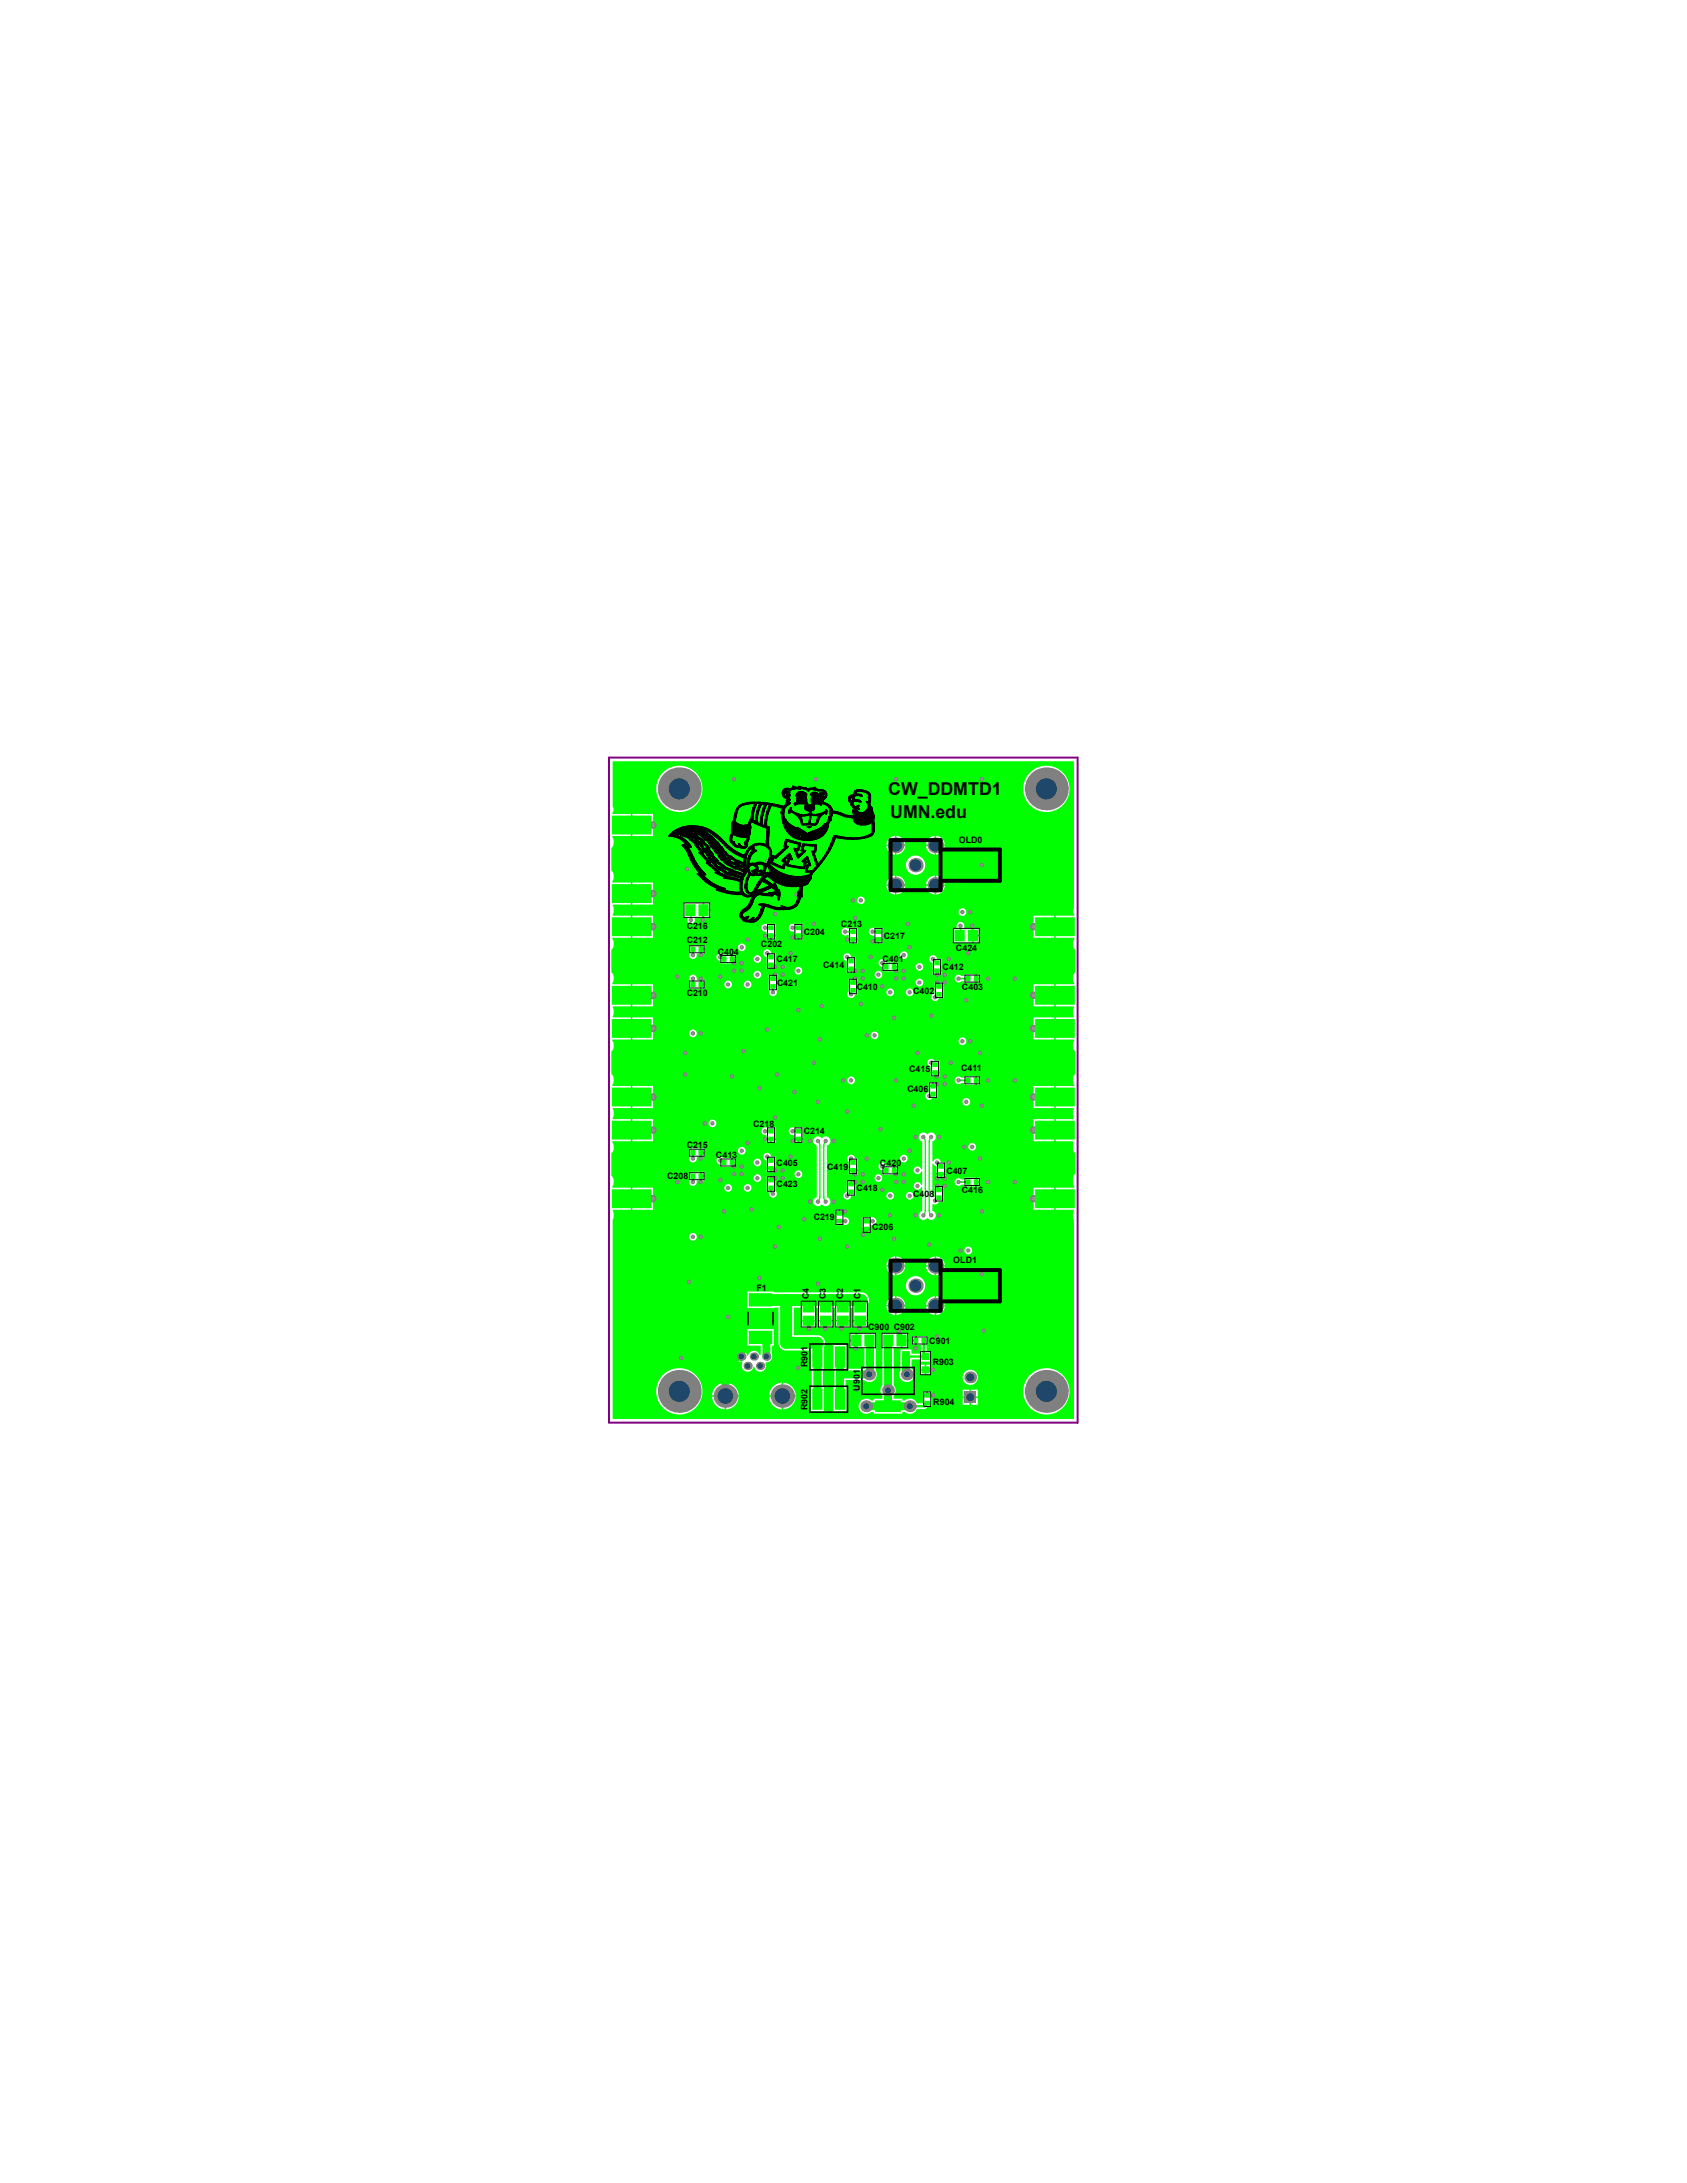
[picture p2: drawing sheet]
<svg xmlns="http://www.w3.org/2000/svg" width="216mm" height="279mm" viewBox="0 0 216 279" stroke-linecap="round" stroke-linejoin="round" font-family="sans-serif">
<defs><g id="words">
<g font-size="2.3">
<text x="113.7" y="101.8">CW_DDMTD1</text>
<text x="113.9" y="104.7">UMN.edu</text>
</g>
<g font-size="1.1">
<text x="122.7" y="107.9">OLD0</text>
<text x="87.9" y="118.9">C216</text>
<text x="102.9" y="119.6">C204</text>
<text x="107.6" y="118.7">C213</text>
<text x="87.9" y="120.7">C212</text>
<text x="91.9" y="122.2">C404</text>
<text x="97.4" y="121.2">C202</text>
<text x="99.4" y="123.1">C417</text>
<text x="105.4" y="123.9">C414</text>
<text x="112.9" y="123.1">C401</text>
<text x="113.1" y="120.1">C217</text>
<text x="120.6" y="124.2">C412</text>
<text x="122.3" y="121.7">C424</text>
<text x="87.9" y="127.4">C210</text>
<text x="99.4" y="126.2">C421</text>
<text x="109.6" y="126.7">C410</text>
<text x="116.9" y="127.2">C402</text>
<text x="123.1" y="126.7">C403</text>
<text x="116.4" y="137.2">C415</text>
<text x="123" y="137.1">C411</text>
<text x="116.1" y="139.7">C406</text>
<text x="87.9" y="146.9">C215</text>
<text x="91.6" y="148.2">C413</text>
<text x="96.4" y="144.2">C218</text>
<text x="99.4" y="149.2">C405</text>
<text x="102.9" y="145.2">C214</text>
<text x="105.9" y="149.7">C419</text>
<text x="112.6" y="149.2">C420</text>
<text x="85.4" y="151">C208</text>
<text x="99.4" y="151.9">C423</text>
<text x="109.6" y="152.4">C418</text>
<text x="116.9" y="153.2">C408</text>
<text x="121.1" y="150.2">C407</text>
<text x="123.1" y="152.7">C416</text>
<text x="104.1" y="156.2">C219</text>
<text x="111.6" y="157.4">C206</text>
<text x="122" y="161.7">OLD1</text>
<text x="96.8" y="165.2">F1</text>
<text x="103.5" y="166.3" transform="rotate(-90 103.5 166.3)">C4</text>
<text x="105.7" y="166.2" transform="rotate(-90 105.7 166.2)">C3</text>
<text x="107.9" y="166.2" transform="rotate(-90 107.9 166.2)">C2</text>
<text x="110.1" y="166.3" transform="rotate(-90 110.1 166.3)">C1</text>
<text x="111.1" y="170.2">C900 C902</text>
<text x="118.9" y="172">C901</text>
<text x="103.3" y="175" transform="rotate(-90 103.3 175)">R901</text>
<text x="110" y="178" transform="rotate(-90 110 178)">U901</text>
<text x="119.4" y="174.7">R903</text>
<text x="119.4" y="179.8">R904</text>
<text x="103.3" y="180.5" transform="rotate(-90 103.3 180.5)">R902</text>
</g>
</g></defs>
<path d="M77.9 97h60v85.1h-60z" fill="none" stroke="#800080" stroke-width=".25"/>
<path d="M78.4 97.4v5.9a.58 .58 0 0 1-.1 .8l.1 .1h2.3v1.4h.1h-.1v1.4h-2.3l-.1 .1a1.08 1.08 0 0 1-.1 1.4v2.9a1.07 1.07 0 0 1 .1 1.4l.1 .2h2.3v2.8h-2.2l-.1 .1a1.14 1.14 0 0 1 0 1.2v.1h2.3v1.4h.1h-.1v1.4h-2.3l-.1 .1a1.08 1.08 0 0 1-.1 1.5v2.8a1.07 1.07 0 0 1 .1 1.5l.1 .1h2.3v2.8h-2.2l-.1 .1a1.13 1.13 0 0 1 0 1.2v.1h2.3v1.4h.1h-.1v1.4h-2.3l-.1 .2a1.08 1.08 0 0 1-.1 1.4v2.9a1.07 1.07 0 0 1 .1 1.4l.1 .1h2.3v2.8h-2.2l-.1 .1a1.14 1.14 0 0 1 0 1.2v.1h2.3v2.9h-2.3l-.1 .1a1.08 1.08 0 0 1-.1 1.4v2.9a1.07 1.07 0 0 1 .1 1.4l.1 .1h2.3v2.8h-2.2l-.1 .2a1.14 1.14 0 0 1 0 1.1v25.5h59v-25.5a1.14 1.14 0 0 1 .1-1.1l-.1-.2h-2.3v-2.8h2.4v-.1a1.74 1.74 0 0 1 0-1.6h.1v-2.7a1.39 1.39 0 0 1-.2-1.4l-.1-.1h-2.2v-2.9h2.3v-.1a1.15 1.15 0 0 1 .1-1.2l-.1-.1h-2.3v-2.8h2.4v-.1a1.08 1.08 0 0 1 .1-1.4v-2.9a1.07 1.07 0 0 1-.1-1.4v-.2h-2.4v-2.8h2.3v-.1a1.14 1.14 0 0 1 .1-1.2l-.1-.1h-2.3v-2.8h2.4v-.1a1.08 1.08 0 0 1 .1-1.5v-2.8a1.07 1.07 0 0 1-.1-1.5v-.1h-2.4v-2.8h2.4v-.1a.59 .59 0 0 1-.1-.8v-18.9zM84 101a2.97 2.97 0 0 1 5.9 0 2.97 2.97 0 0 1-5.9 0zM130.9 101a3 3 0 0 1 6 0 3 3 0 0 1-6 0zM80.9 104.2h2.7v1.3h-2.7zM80.9 105.7h2.7v1.3h-2.7zM119 107.2l.6-.2v1.1h-1.1a1.18 1.18 0 0 1 .5-.9zM113.9 107.2l.6-.2v1.1h-1.1a1.18 1.18 0 0 1 .5-.9zM119.8 107a1.19 1.19 0 0 1 1.1 1.1h-1.1zM114.7 107a1.19 1.19 0 0 1 1.1 1.1h-1.1zM113.4 108.3h1.1v1.1a1.19 1.19 0 0 1-1.1-1.1zM114.7 108.3h1.1a1.19 1.19 0 0 1-1.1 1.1zM118.5 108.3h1.1v1.1a1.19 1.19 0 0 1-1.1-1.1zM119.8 108.3h1.1a1.19 1.19 0 0 1-1.1 1.1zM115.9 110.7a1.25 1.25 0 0 1 2.5 0 1.25 1.25 0 0 1-2.5 0zM119 112.3l.6-.2v1.1h-1.1a1.18 1.18 0 0 1 .5-.9zM113.9 112.3l.6-.2v1.1h-1.1a1.18 1.18 0 0 1 .5-.9zM119.8 112.1a1.19 1.19 0 0 1 1.1 1.1h-1.1zM114.7 112.1a1.19 1.19 0 0 1 1.1 1.1h-1.1zM80.9 113h2.7v1.3h-2.7zM113.4 113.4h1.1v1.1a1.19 1.19 0 0 1-1.1-1.1zM114.7 113.4h1.1a1.19 1.19 0 0 1-1.1 1.1zM118.5 113.4h1.1v1.1a1.19 1.19 0 0 1-1.1-1.1zM119.8 113.4h1.1a1.19 1.19 0 0 1-1.1 1.1zM109.7 115.2a.5 .5 0 0 1 1 0 .5 .5 0 0 1-1 0zM80.9 114.5h2.7v1.3h-2.7zM90.1 115.5h.8v.9h-.8zM122.7 116.7a.5 .5 0 0 1 1 0 .5 .5 0 0 1-1 0zM90.1 116.6h.8v.8h-.8zM87.5 115.5h2.4v1.9h-.9l-.1 .2a.49 .49 0 0 1-.5 .6 .49 .49 0 0 1-.4-.6l-.1-.2h-.4zM132.3 117.2h2.6v1.3h-2.6zM80.9 117.2h2.7v1.3h-2.7zM124.6 118.8h.8v.8h-.8zM97.5 118.5a.47 .47 0 0 1 .6-.2l1.1-.1v1.4h-1.1v-.3l-.1-.1a.5 .5 0 0 1-.5-.2 .5 .5 0 0 1 0-.5zM101 118.5a.47 .47 0 0 1 .6-.2l1.1-.1v1.4h-1.1v-.3l-.1-.1a.5 .5 0 0 1-.5-.2 .5 .5 0 0 1 0-.5zM107.9 118.8a.47 .47 0 0 1 .6 .1l.1-.2h1.1v1.4h-1.1v-.4l-.1-.1a.49 .49 0 0 1-.7-.1 .49 .49 0 0 1 .1-.7zM132.3 118.7h2.6v1.3h-2.6zM80.9 118.7h2.7v1.3h-2.7zM111.4 118.8l.5-.1h1.1v1.4h-1.1v-.3l-.1-.1a.5 .5 0 0 1-.6-.3 .5 .5 0 0 1 .2-.6zM98.1 119.8h.5v.4h-.5zM98.8 119.8h.4v.4h-.4zM101.6 119.8h.5v.4h-.5zM102.3 119.8h.4v.4h-.4zM124.6 119.8h.8v.9h-.8zM122.5 118.2a.49 .49 0 0 1 .6-.2 .49 .49 0 0 1 .3 .7l.1 .1h.9v1.9h-2.4v-1.9h.4zM108.6 120.3h.5v.4h-.5zM109.3 120.3h.4v.4h-.4zM111.9 120.3h.4v.4h-.4zM112.5 120.3h.5v.4h-.5zM89.8 120.9h.4v.5h-.4zM94.4 121.2a.5 .5 0 0 1 1 0 .5 .5 0 0 1-1 0zM89.8 121.6h.4v.4h-.4zM93.8 122.2h.4v.4h-.4zM88.2 120.9h1.4v1.1h-.3l-.1 .2a.51 .51 0 0 1-.6 .5 .51 .51 0 0 1-.4-.6zM115.2 122.2a.5 .5 0 0 1 1 0 .5 .5 0 0 1-1 0zM96.4 122.7a.5 .5 0 0 1 1 0 .5 .5 0 0 1-1 0zM93.8 122.9h.4v.4h-.4zM91.9 122.1a.48 .48 0 0 1 .7 .1h1v1.1h-1.4v-.3a.49 .49 0 0 1-.5-.4 .49 .49 0 0 1 .2-.5zM97.8 121.7a.49 .49 0 0 1 .5-.2 .49 .49 0 0 1 .4 .5h.5v1.4h-1.1v-.9a.49 .49 0 0 1-.3-.8zM114.5 123.2h.4v.4h-.4zM108 122.2a.49 .49 0 0 1 .6-.2 .49 .49 0 0 1 .3 .5h.6v1.4h-1.1v-.9a.49 .49 0 0 1-.4-.8zM98.1 123.6h.5v.4h-.5zM98.8 123.6h.4v.4h-.4zM119.1 122.3a.49 .49 0 0 1 .8 .4h.6v1.4h-1.1v-.9a.49 .49 0 0 1-.5-.3 .49 .49 0 0 1 .2-.6zM117.2 123.8a.5 .5 0 0 1 1 0 .5 .5 0 0 1-1 0zM114.5 123.9h.4v.4h-.4zM112.6 122.8a.49 .49 0 0 1 .8 .4h.9v1.1h-1.4v-.6a.49 .49 0 0 1-.5-.3 .49 .49 0 0 1 .2-.6zM108.4 124.1h.4v.4h-.4zM109 124.1h.5v.4h-.5zM101.7 124.3a.5 .5 0 0 1 1 0 .5 .5 0 0 1-1 0zM119.4 124.4h.4v.4h-.4zM120 124.4h.5v.4h-.5zM125 124.7h.4v.5h-.4zM98.4 124.7h.4v.5h-.4zM99 124.7h.5v.5h-.5zM96.4 124.8a.5 .5 0 0 1 1 0 .5 .5 0 0 1-1 0zM111.9 124.8a.5 .5 0 0 1 1 0 .5 .5 0 0 1-1 0zM108.6 125.2h.5v.5h-.5zM109.3 125.2h.4v.5h-.4zM122.4 124.8a.48 .48 0 0 1 .6 .1h.4v-.2h1.4v1.1h-1.4v-.2h-.4a.49 .49 0 0 1-.7 0 .49 .49 0 0 1 .1-.8zM125 125.4h.4v.4h-.4zM89.8 125.4h.4v.5h-.4zM119.6 125.7h.5v.5h-.5zM120.3 125.7h.4v.5h-.4zM117.2 125.8a.5 .5 0 0 1 1 0 .5 .5 0 0 1-1 0zM92.7 126a.5 .5 0 0 1 1 0 .5 .5 0 0 1-1 0zM95.2 126a.5 .5 0 0 1 1 0 .5 .5 0 0 1-1 0zM89.8 126.1h.4v.5h-.4zM88.3 125a.5 .5 0 0 1 .6-.2 .5 .5 0 0 1 .3 .5l.1 .1h.3v.6h.1h-.1v.6h-1.4v-1.2zM80.9 126h2.7v1.3h-2.7zM132.3 126h2.6v1.3h-2.6zM98.4 125.4h1.1v1.4l-.1 .1a.49 .49 0 0 1-.5 .6 .49 .49 0 0 1-.4-.6l-.1-.1zM113.4 127a.5 .5 0 0 1 1 0 .5 .5 0 0 1-1 0zM115.9 127a.5 .5 0 0 1 1 0 .5 .5 0 0 1-1 0zM108.6 125.9h1.1v1.4h-.3a.49 .49 0 0 1-.7 .4 .49 .49 0 0 1-.1-.8zM119.6 126.4h1.1v1.4h-.6a.49 .49 0 0 1-.8 .2 .49 .49 0 0 1 .3-.9zM132.3 127.5h2.6v1.3h-2.6zM80.9 127.5h2.7v1.3h-2.7zM132.3 130.2h2.6v1.3h-2.6zM80.9 130.2h2.7v1.3h-2.7zM88.2 132.3a.5 .5 0 0 1 1 0 .5 .5 0 0 1-1 0zM111.4 132.5a.5 .5 0 0 1 1 0 .5 .5 0 0 1-1 0zM80.9 131.7h2.7v1.3h-2.7zM132.3 131.7h2.6v1.3h-2.6zM122.7 133.3a.5 .5 0 0 1 1 0 .5 .5 0 0 1-1 0zM118.9 135.6a.49 .49 0 0 1 .7 .2h.6v1.4h-1.1v-.7a.49 .49 0 0 1-.4-.4 .49 .49 0 0 1 .2-.5zM119.1 137.4h.5v.4h-.5zM119.8 137.4h.4v.4h-.4zM125 137.7h.4v.5h-.4zM122.4 137.9a.48 .48 0 0 1 .6 0h.4v-.2h1.4v1.1h-1.4v-.2h-.4a.49 .49 0 0 1-.7 0 .49 .49 0 0 1 .1-.7zM108.4 138.3a.5 .5 0 0 1 1 0 .5 .5 0 0 1-1 0zM125 138.4h.4v.4h-.4zM118.9 138.5h.4v.4h-.4zM119.5 138.5h.5v.4h-.5zM80.9 139h2.7v1.3h-2.7zM132.3 139h2.6v1.3h-2.6zM118.9 139.1h1.1v1.4h-.7a.49 .49 0 0 1-.8 0 .49 .49 0 0 1 .4-.7zM123.2 141a.5 .5 0 0 1 1 0 .5 .5 0 0 1-1 0zM80.9 140.5h2.7v1.3h-2.7zM132.3 140.5h2.6v1.3h-2.6zM90.7 143.8a.5 .5 0 0 1 1 0 .5 .5 0 0 1-1 0zM132.3 143.2h2.6v1.3h-2.6zM80.9 143.2h2.7v1.3h-2.7zM117.8 145a.61 .61 0 0 1 .9 .2 .61 .61 0 0 1 1 0 .61 .61 0 0 1-.4 .9v2.5l.1 .1a.49 .49 0 0 1 .6-.4 .49 .49 0 0 1 .4 .5h.6v1.4h-1.1v-.9l-.3-.1-.2-.3h-.1v4.3h.3v-.8h1.1v1.4h-.6a.48 .48 0 0 1-.7 .3l-.1 .1v.8a.6 .6 0 0 1 .4 .9 .6 .6 0 0 1-1 0 .61 .61 0 0 1-1 0 .61 .61 0 0 1 .3-.9v-3.1h-.1a.49 .49 0 0 1-.8 .3 .49 .49 0 0 1 0-.8 .49 .49 0 0 1 .8 .3l.1-.1v-1.7h-.1a.49 .49 0 0 1-.8 .3 .49 .49 0 0 1 0-.8 .49 .49 0 0 1 .8 .3l.1-.1v-3.5a.63 .63 0 0 1-.2-1.1zM97.5 144.5a.47 .47 0 0 1 .6-.2h1.1v1.4h-1.1v-.3l-.1-.1a.5 .5 0 0 1-.5-.2 .5 .5 0 0 1 0-.6zM101 144.5a.47 .47 0 0 1 .6-.2h1.1v1.4h-1.1v-.3l-.1-.1a.5 .5 0 0 1-.5-.2 .5 .5 0 0 1 0-.6zM104.2 145.7a.6 .6 0 0 1 1 0 .61 .61 0 0 1 1 0 .61 .61 0 0 1-.4 .9v6.6a.61 .61 0 0 1 .4 .9 .61 .61 0 0 1-1 0 .61 .61 0 0 1-1 0 .61 .61 0 0 1 .3-.9v-6.6a.59 .59 0 0 1-.3-.9zM80.9 144.8h2.7v1.3h-2.7zM132.3 144.8h2.6v1.3h-2.6zM98.1 145.9h.5v.4h-.5zM98.8 145.9h.4v.4h-.4zM101.6 145.9h.5v.4h-.5zM102.3 145.9h.4v.4h-.4zM123.9 146.8a.5 .5 0 0 1 1 0 .5 .5 0 0 1-1 0zM89.8 147h.4v.4h-.4zM94.4 147.3a.5 .5 0 0 1 1 0 .5 .5 0 0 1-1 0zM89.8 147.6h.4v.5h-.4zM93.8 148.2h.4v.5h-.4zM88.2 147h1.4v1.1h-.3l-.1 .1a.51 .51 0 0 1-.6 .6 .51 .51 0 0 1-.4-.7zM115.2 148.3a.5 .5 0 0 1 1 0 .5 .5 0 0 1-1 0zM96.4 148.8a.5 .5 0 0 1 1 0 .5 .5 0 0 1-1 0zM93.8 148.9h.4v.4h-.4zM91.8 148.3a.49 .49 0 0 1 .8-.1h1v1.1h-1.4v-.3a.49 .49 0 0 1-.4-.7zM97.9 147.6a.49 .49 0 0 1 .8 .4h.5v1.4h-1.1v-.9a.49 .49 0 0 1-.4-.3 .49 .49 0 0 1 .2-.6zM108.5 148a.49 .49 0 0 1 .6-.2 .49 .49 0 0 1 .3 .5h.3v1.4h-1.1v-1a.48 .48 0 0 1-.1-.7zM114.5 149.2h.4v.5h-.4zM98.1 149.6h.5v.4h-.5zM98.8 149.6h.4v.4h-.4zM108.6 149.9h.5v.4h-.5zM109.3 149.9h.4v.4h-.4zM114.5 149.9h.4v.4h-.4zM112.6 148.9a.49 .49 0 0 1 .8 .3h.9v1.1h-1.4v-.5a.49 .49 0 0 1-.5-.4 .49 .49 0 0 1 .2-.5zM89.8 150h.4v.4h-.4zM101.7 150.3a.5 .5 0 0 1 1 0 .5 .5 0 0 1-1 0zM119.9 150.4h.4v.4h-.4zM120.5 150.4h.5v.4h-.5zM98.1 150.5h.5v.4h-.5zM98.8 150.5h.4v.4h-.4zM89.8 150.6h.4v.5h-.4zM125 150.7h.4v.5h-.4zM96.4 150.8a.5 .5 0 0 1 1 0 .5 .5 0 0 1-1 0zM111.9 150.8a.5 .5 0 0 1 1 0 .5 .5 0 0 1-1 0zM108.4 151h.4v.4h-.4zM109 151h.5v.4h-.5zM88.2 150h1.4v1.1h-.3l-.1 .1a.51 .51 0 0 1-.6 .6 .51 .51 0 0 1-.4-.7zM122.4 150.9a.48 .48 0 0 1 .6 .1h.4v-.3h1.4v1.1h-1.4v-.2h-.4a.49 .49 0 0 1-.7 0 .49 .49 0 0 1 .1-.7zM125 151.4h.4v.4h-.4zM119.6 151.8h.5v.4h-.5zM120.3 151.8h.4v.4h-.4zM92.7 152a.5 .5 0 0 1 1 0 .5 .5 0 0 1-1 0zM95.2 152a.5 .5 0 0 1 1 0 .5 .5 0 0 1-1 0zM98.1 151.1h.6v-.1v.1h.5v1.3a.49 .49 0 0 1-.1 .8 .49 .49 0 0 1-.7-.4l-.1-.3h-.2zM80.9 152h2.7v1.3h-2.7zM132.3 152h2.6v1.3h-2.6zM108.4 151.6h1.1v1.4h-.6a.49 .49 0 0 1-.5 .5 .49 .49 0 0 1-.5-.4 .49 .49 0 0 1 .5-.5zM113.4 153a.5 .5 0 0 1 1 0 .5 .5 0 0 1-1 0zM115.9 153a.5 .5 0 0 1 1 0 .5 .5 0 0 1-1 0zM80.9 153.5h2.7v1.3h-2.7zM132.3 153.5h2.6v1.3h-2.6zM106.9 154.8h.4v.4h-.4zM107.5 154.8h.5v.4h-.5zM110.4 155.8h1.1a.51 .51 0 0 1 .7 .4 .51 .51 0 0 1-.6 .6l-.1 .1v.3h-1.1zM106.9 155.4h1.1v.3l.1 .1a.51 .51 0 0 1 .6 .6 .51 .51 0 0 1-.7 .4h-1.1zM110.4 157.4h.4v.4h-.4zM111 157.4h.5v.4h-.5zM88.2 158.3a.5 .5 0 0 1 1 0 .5 .5 0 0 1-1 0zM123.4 160.1a.5 .5 0 0 1 1 0 .5 .5 0 0 1-1 0zM119 161.1l.6-.3v1.1h-1.1a1.18 1.18 0 0 1 .5-.8zM113.9 161.1l.6-.3v1.1h-1.1a1.18 1.18 0 0 1 .5-.8zM119.8 160.8a1.19 1.19 0 0 1 1.1 1.1h-1.1zM114.7 160.8a1.19 1.19 0 0 1 1.1 1.1h-1.1zM113.4 162.1h1.1v1.1a1.19 1.19 0 0 1-1.1-1.1zM114.7 162.1h1.1a1.19 1.19 0 0 1-1.1 1.1zM118.5 162.1h1.1v1.1a1.19 1.19 0 0 1-1.1-1.1zM119.8 162.1h1.1a1.19 1.19 0 0 1-1.1 1.1zM115.9 164.6a1.25 1.25 0 0 1 2.5 0 1.25 1.25 0 0 1-2.5 0zM119 166.1l.6-.2v1.1h-1.1a1.17 1.17 0 0 1 .5-.9zM113.9 166.1l.6-.2v1.1h-1.1a1.17 1.17 0 0 1 .5-.9zM119.8 165.9a1.19 1.19 0 0 1 1.1 1.1h-1.1zM114.7 165.9a1.19 1.19 0 0 1 1.1 1.1h-1.1zM95.6 165.3h3.4v.1h11.2a.97 .97 0 0 1 .9 .5 .97 .97 0 0 1-.1 1.1v1.9h-1.9v-1.5h-.3v1.5h-1.9v-1.5h-.3v1.5h-1.9v-1.5h-.3v1.5h-1.9v-1.5h-.9v3.5h3a.98 .98 0 0 1 .9 1.5v2.8h-.2v2.3h.2v3.1h-1.8v-3.1h.2v-2.3h-.2v-2.4h-3.1a.97 .97 0 0 1-1-.9v-4.5h-4zM113.4 167.2h1.1v1.1a1.19 1.19 0 0 1-1.1-1.1zM114.7 167.2h1.1a1.19 1.19 0 0 1-1.1 1.1zM118.5 167.2h1.1v1.1a1.19 1.19 0 0 1-1.1-1.1zM119.8 167.2h1.1a1.19 1.19 0 0 1-1.1 1.1zM102.5 169.1h.9v.8h-.9zM103.6 169.1h.8v.8h-.8zM104.7 169.1h.9v.8h-.9zM105.8 169.1h.8v.8h-.8zM106.9 169.1h.9v.8h-.9zM108 169.1h.8v.8h-.8zM109.1 169.1h.9v.8h-.9zM110.2 169.1h.8v.8h-.8zM115.5 170.6h.7v.9h-.7zM116.7 171h.4v.5h-.4zM108.7 170.6h.8v.9h-.8zM116.7 171.7h.4v.4h-.4zM108.7 171.7h.8v.8h-.8zM115.5 171.7h.7v.8h-.7zM94.4 173l.4-.1v.6h-.7zM94.1 173.7h.7v.7a.75 .75 0 0 1-.7-.7zM117.7 174.7h.6v.5h-.6zM118.5 174.7h.6v.5h-.6zM95.6 170.1h3.4v2.1h-.2v1.3a.73 .73 0 0 1-.8 .9 .76 .76 0 0 1-.5 1.1 .76 .76 0 0 1-1-.6h-.1a.76 .76 0 0 1-1 .6 .76 .76 0 0 1-.4-1.1v-.8h-.1h.1v-.7a.74 .74 0 0 1 .6 .6h.1a.74 .74 0 0 1 .7-.6 .74 .74 0 0 1 .8 .5h.2v-1.2h-1.8zM117.7 175.4h.6v.6h-.6zM118.5 175.4h.6v.6h-.6zM115.2 172.7h1.4v.6h1.1v-.3h.2v-.9h-.6v-.5h-.1h.1v-.6h1.4v1.1h-.1v.9h.6v1.3h-1.5v-.3h-1v1.1a.97 .97 0 0 1 .2 1.4 .97 .97 0 0 1-1.4 .2 .97 .97 0 0 1-.3-1.3zM123.2 176.3a.98 .98 0 0 1 1.9 0 .98 .98 0 0 1-1.9 0zM118.1 178.1h.5v.4h-.5zM118.8 178.1h.4v.4h-.4zM91.5 177.6a1.67 1.67 0 0 1 1.2-.6v1.6h-1.6l.1-.4zM98.8 177.6a1.67 1.67 0 0 1 1.2-.6v1.6h-1.6l.1-.4zM100.2 177a1.69 1.69 0 0 1 1.6 1.6h-1.6zM92.9 177a1.69 1.69 0 0 1 1.6 1.6h-1.6zM123.2 177.9h.9v.8h-.9zM124.3 177.9h.8v.8h-.8zM112.8 170.6h2.5v1.9h-.9v4.9a.96 .96 0 0 1 0 1.2v.4h1.1v.3h.3a.97 .97 0 0 1 1.5 .3h.8v-.9h1.1v1.4h-.5l-.4 .2h-1a.97 .97 0 0 1-1.5 .4h-.3v.2h-3.7v-.2h-.3a.97 .97 0 0 1-1.3 0 .97 .97 0 0 1 0-1.4 .97 .97 0 0 1 1.3 0h.3v-.3h1.1v-.5a.96 .96 0 0 1 0-1.2v-4.8h-.1zM123.2 178.9h.9v.9h-.9zM124.3 178.9h.8v.9h-.8zM91.1 178.8h1.6v1.6a1.69 1.69 0 0 1-1.6-1.6zM92.9 178.8h1.6a1.68 1.68 0 0 1-1.6 1.6zM98.4 178.8h1.6v1.6a1.7 1.7 0 0 1-1.6-1.6zM100.2 178.8h1.6a1.68 1.68 0 0 1-1.6 1.6zM106.6 172.1h1.8v3.1h2.2v-2.7h-.9v-1.9h2.4v4.8a.97 .97 0 0 1-.2 1.3 .97 .97 0 0 1-1.3-.1h-2.4v.9h.2v3.1h-1.8v-3.1h.2v-2.3h-.2zM84 178.1a2.97 2.97 0 0 1 5.9 0 2.97 2.97 0 0 1-5.9 0zM130.9 178.1a3 3 0 0 1 6 0 3 3 0 0 1-6 0z" fill-rule="evenodd" fill="#0f0"/>
<path d="M94.9 173.1v.5" fill="none" stroke="#0f0" stroke-width="1"/>
<path d="M102.2 119.7h-.5l-.3 .3M119.9 150.8l.3 .2h.2M120.4 151h.1M120.4 150.3v.7" fill="none" stroke="#0f0" stroke-width=".25"/>
<path d="M97.9 118.7h.8M98.7 118.7h.1" fill="none" stroke="#0f0" stroke-width=".23"/>
<path d="M88.7 150.5v.8" fill="none" stroke="#0f0" stroke-width=".3"/>
<circle cx="88.7" cy="150.5" r=".15" fill="#0f0"/>
<path d="M97.2 166.4h3.4M100.6 171.9h4M106.2 166.4h4" fill="none" stroke="#0f0" stroke-width="1.5"/>
<path d="M104.6 171.9v1.8M110.9 180h2.7" fill="none" stroke="#0f0" stroke-width="1"/>
<path d="M115.4 171.6h1.8v1M117.2 171.6h.1" fill="none" stroke="#0f0" stroke-width=".18"/>
<path d="M118.6 175.3h.8M118.7 178.6h.7" fill="none" stroke="#0f0" stroke-width=".51"/>
<circle cx="113.6" cy="180" r=".51" fill="#0f0"/>
<path d="M94.9 173.6h-.5l-1.6 1.6v3.5M111.3 171.8v4l-.1 .1M113.6 180h2.8" fill="none" stroke="#0f0" stroke-width="1"/>
<path d="M118.7 179.6l-.4 .4h-1.9" fill="none" stroke="#0f0" stroke-width=".3"/>
<path d="M103.5 169.5v.6M105.6 169.5v.6M107.7 169.5v.6M109.5 172v.6M110 169.5v.6M115 170.4v.6" fill="none" stroke="#0f0" stroke-width=".51"/>
<g fill="none" stroke="#0f0" stroke-width=".25">
<path d="M98.2 122h.1M98.2 122l.5 .5M108.4 122.5l.5 .5M112.4 120.2l-.2 .3h-.5M112.9 123.2h.1M112.9 123.2l.5 .6M89.7 147.5v.8M98.2 148h.1M98.2 148l.5 .5M98.7 152v.5l.2 .3M102.2 145.8h-.5l-.3 .2M108.2 155l-.3 .3h-.5"/>
<path d="M108.9 152.5h.1M108.9 152.5l-.5 .5M110.9 157.3l-.5 .5v.2M112.9 149.3l.5 .5"/>
</g>
<g fill="none" stroke="#0f0" stroke-width=".23">
<path d="M101.4 118.7h.8M102.2 118.7h.1M108.2 119.2h1M111.7 119.2h.7M88.7 126h.1M88.7 121.5h.1M88.7 121.5v.7M88.7 125.3v.7M98.9 127h.1M98.9 126.3v.7M119.4 122.7l.5 .5M119.9 123.2h.1"/>
<path d="M122.7 125.3h.1M122.7 138.3h1.2M122.7 125.3h1.2M88.7 147.5h.1M88.7 147.5v.8M97.9 144.8h.1M97.9 144.8h.8M101.4 144.8h.1M101.4 144.8h.8M107.4 156.3h.1M107.4 156.3h.8M110.9 156.3h.8"/>
<path d="M111.7 156.3h.1M119.9 148.8h.1M119.9 148.8l.5 .5M122.7 151.3h1.2"/>
</g>
<path d="M88.4 117v.7M89.9 117v.7M97.9 119.7h.8M122.9 118.5v.7M124.4 118.5v.7M89.7 121.5v.7M89.7 125.3v.7M108.4 120.2h.8M89.7 150.5v.8M97.9 145.8h.8" fill="none" stroke="#0f0" stroke-width=".18"/>
<path d="M104.9 146.6v6.6M105.4 146.6v6.6M118.4 146.1v8.8M118.9 146.1v8.8" fill="none" stroke="#0f0" stroke-width=".17"/>
<path d="M100.6 166.4v5.5" fill="none" stroke="#0f0" stroke-width="1.5"/>
<circle cx="100.6" cy="166.4" r=".76" fill="#0f0"/>
<path d="M100.6 166.4h5.6" fill="none" stroke="#0f0" stroke-width="1.5"/>
<path d="M98.1 171.4v2.2M104.6 173.7v5.4M107.5 175.9h3.7M107.5 173.7v5.4M113.6 171.6v8.4M115.9 173.7v2.2" fill="none" stroke="#0f0" stroke-width="1"/>
<path d="M113.6 171.6h.1" fill="none" stroke="#0f0" stroke-width=".23"/>
<path d="M115.4 171.6h.1" fill="none" stroke="#0f0" stroke-width=".18"/>
<path d="M118.2 171.6v1.8l.2 .2-2.5 .1" fill="none" stroke="#0f0" stroke-width=".3"/>
<path d="M104.7 146l.2 .6M104.9 153.2l-.2 .6M105.4 153.2l.3 .6M105.7 146l-.3 .6M118.2 145.5l.2 .6M118.4 154.9l-.2 .6M118.9 154.9l.3 .6M119.2 145.5l-.3 .6" fill="none" stroke="#0f0" stroke-width=".17"/>
<circle cx="132.3" cy="153.4" r=".48" fill="#808080"/>
<circle cx="132.3" cy="153.4" r=".23" fill="#a6968d"/>
<circle cx="132.3" cy="144.6" r=".48" fill="#808080"/>
<circle cx="132.3" cy="144.6" r=".23" fill="#a6968d"/>
<circle cx="110.4" cy="124.3" r=".28" fill="#808080"/>
<circle cx="110.4" cy="124.3" r=".13" fill="#a6968d"/>
<circle cx="109.4" cy="124.3" r=".28" fill="#808080"/>
<circle cx="109.4" cy="124.3" r=".13" fill="#a6968d"/>
<circle cx="109.4" cy="125.2" r=".28" fill="#808080"/>
<circle cx="109.4" cy="125.2" r=".13" fill="#a6968d"/>
<circle cx="110.4" cy="125.2" r=".28" fill="#808080"/>
<circle cx="110.4" cy="125.2" r=".13" fill="#a6968d"/>
<circle cx="100.2" cy="124.7" r=".28" fill="#808080"/>
<circle cx="100.2" cy="124.7" r=".13" fill="#a6968d"/>
<circle cx="99.2" cy="124.7" r=".28" fill="#808080"/>
<circle cx="99.2" cy="124.7" r=".13" fill="#a6968d"/>
<circle cx="99.2" cy="123.8" r=".28" fill="#808080"/>
<circle cx="99.2" cy="123.8" r=".13" fill="#a6968d"/>
<circle cx="100.2" cy="123.8" r=".28" fill="#808080"/>
<circle cx="100.2" cy="123.8" r=".13" fill="#a6968d"/>
<circle cx="120.9" cy="137.8" r=".28" fill="#808080"/>
<circle cx="120.9" cy="137.8" r=".13" fill="#a6968d"/>
<circle cx="119.9" cy="137.8" r=".28" fill="#808080"/>
<circle cx="119.9" cy="137.8" r=".13" fill="#a6968d"/>
<circle cx="119.9" cy="138.8" r=".28" fill="#808080"/>
<circle cx="119.9" cy="138.8" r=".13" fill="#a6968d"/>
<circle cx="120.9" cy="138.8" r=".28" fill="#808080"/>
<circle cx="120.9" cy="138.8" r=".13" fill="#a6968d"/>
<circle cx="120.9" cy="151.8" r=".28" fill="#808080"/>
<circle cx="120.9" cy="151.8" r=".13" fill="#a6968d"/>
<circle cx="119.9" cy="151.8" r=".28" fill="#808080"/>
<circle cx="119.9" cy="151.8" r=".13" fill="#a6968d"/>
<circle cx="119.9" cy="150.8" r=".28" fill="#808080"/>
<circle cx="119.9" cy="150.8" r=".13" fill="#a6968d"/>
<circle cx="120.9" cy="150.8" r=".28" fill="#808080"/>
<circle cx="120.9" cy="150.8" r=".13" fill="#a6968d"/>
<circle cx="110.4" cy="150.3" r=".28" fill="#808080"/>
<circle cx="110.4" cy="150.3" r=".13" fill="#a6968d"/>
<circle cx="109.4" cy="150.3" r=".28" fill="#808080"/>
<circle cx="109.4" cy="150.3" r=".13" fill="#a6968d"/>
<circle cx="109.4" cy="151.3" r=".28" fill="#808080"/>
<circle cx="109.4" cy="151.3" r=".13" fill="#a6968d"/>
<circle cx="110.4" cy="151.3" r=".28" fill="#808080"/>
<circle cx="110.4" cy="151.3" r=".13" fill="#a6968d"/>
<circle cx="100.2" cy="150.8" r=".28" fill="#808080"/>
<circle cx="100.2" cy="150.8" r=".13" fill="#a6968d"/>
<circle cx="99.2" cy="150.8" r=".28" fill="#808080"/>
<circle cx="99.2" cy="150.8" r=".13" fill="#a6968d"/>
<circle cx="99.2" cy="149.8" r=".28" fill="#808080"/>
<circle cx="99.2" cy="149.8" r=".13" fill="#a6968d"/>
<circle cx="100.2" cy="149.8" r=".28" fill="#808080"/>
<circle cx="100.2" cy="149.8" r=".13" fill="#a6968d"/>
<circle cx="120.9" cy="124.8" r=".28" fill="#808080"/>
<circle cx="120.9" cy="124.8" r=".13" fill="#a6968d"/>
<circle cx="119.9" cy="124.8" r=".28" fill="#808080"/>
<circle cx="119.9" cy="124.8" r=".13" fill="#a6968d"/>
<circle cx="119.9" cy="125.7" r=".28" fill="#808080"/>
<circle cx="119.9" cy="125.7" r=".13" fill="#a6968d"/>
<circle cx="120.9" cy="125.7" r=".28" fill="#808080"/>
<circle cx="120.9" cy="125.7" r=".13" fill="#a6968d"/>
<circle cx="115.7" cy="124.3" r=".28" fill="#808080"/>
<circle cx="115.7" cy="124.3" r=".13" fill="#a6968d"/>
<circle cx="114.7" cy="124.3" r=".28" fill="#808080"/>
<circle cx="114.7" cy="124.3" r=".13" fill="#a6968d"/>
<circle cx="114.7" cy="125.2" r=".28" fill="#808080"/>
<circle cx="114.7" cy="125.2" r=".13" fill="#a6968d"/>
<circle cx="115.7" cy="125.2" r=".28" fill="#808080"/>
<circle cx="115.7" cy="125.2" r=".13" fill="#a6968d"/>
<circle cx="94.9" cy="124.2" r=".28" fill="#808080"/>
<circle cx="94.9" cy="124.2" r=".13" fill="#a6968d"/>
<circle cx="93.9" cy="124.2" r=".28" fill="#808080"/>
<circle cx="93.9" cy="124.2" r=".13" fill="#a6968d"/>
<circle cx="93.9" cy="123.3" r=".28" fill="#808080"/>
<circle cx="93.9" cy="123.3" r=".13" fill="#a6968d"/>
<circle cx="94.9" cy="123.3" r=".28" fill="#808080"/>
<circle cx="94.9" cy="123.3" r=".13" fill="#a6968d"/>
<circle cx="115.7" cy="150.3" r=".28" fill="#808080"/>
<circle cx="115.7" cy="150.3" r=".13" fill="#a6968d"/>
<circle cx="114.7" cy="150.3" r=".28" fill="#808080"/>
<circle cx="114.7" cy="150.3" r=".13" fill="#a6968d"/>
<circle cx="114.7" cy="151.3" r=".28" fill="#808080"/>
<circle cx="114.7" cy="151.3" r=".13" fill="#a6968d"/>
<circle cx="115.7" cy="151.3" r=".28" fill="#808080"/>
<circle cx="115.7" cy="151.3" r=".13" fill="#a6968d"/>
<circle cx="94.9" cy="150.3" r=".28" fill="#808080"/>
<circle cx="94.9" cy="150.3" r=".13" fill="#a6968d"/>
<circle cx="93.9" cy="150.3" r=".28" fill="#808080"/>
<circle cx="93.9" cy="150.3" r=".13" fill="#a6968d"/>
<circle cx="93.9" cy="149.3" r=".28" fill="#808080"/>
<circle cx="93.9" cy="149.3" r=".13" fill="#a6968d"/>
<circle cx="94.9" cy="149.3" r=".28" fill="#808080"/>
<circle cx="94.9" cy="149.3" r=".13" fill="#a6968d"/>
<circle cx="102.2" cy="175.1" r=".28" fill="#808080"/>
<circle cx="102.2" cy="175.1" r=".13" fill="#a6968d"/>
<circle cx="109.7" cy="177.8" r=".28" fill="#808080"/>
<circle cx="109.7" cy="177.8" r=".13" fill="#a6968d"/>
<circle cx="119.9" cy="171.1" r=".28" fill="#808080"/>
<circle cx="119.9" cy="171.1" r=".13" fill="#a6968d"/>
<circle cx="93.2" cy="168.6" r=".28" fill="#808080"/>
<circle cx="93.2" cy="168.6" r=".13" fill="#a6968d"/>
<circle cx="104.7" cy="164.3" r=".28" fill="#808080"/>
<circle cx="104.7" cy="164.3" r=".13" fill="#a6968d"/>
<circle cx="97.2" cy="163.6" r=".28" fill="#808080"/>
<circle cx="97.2" cy="163.6" r=".13" fill="#a6968d"/>
<circle cx="113.9" cy="155.5" r=".28" fill="#808080"/>
<circle cx="113.9" cy="155.5" r=".13" fill="#a6968d"/>
<circle cx="99.4" cy="137.5" r=".28" fill="#808080"/>
<circle cx="99.4" cy="137.5" r=".13" fill="#a6968d"/>
<circle cx="97.2" cy="139.3" r=".28" fill="#808080"/>
<circle cx="97.2" cy="139.3" r=".13" fill="#a6968d"/>
<circle cx="104.7" cy="141" r=".28" fill="#808080"/>
<circle cx="104.7" cy="141" r=".13" fill="#a6968d"/>
<circle cx="104.9" cy="133" r=".28" fill="#808080"/>
<circle cx="104.9" cy="133" r=".13" fill="#a6968d"/>
<circle cx="104.2" cy="136" r=".28" fill="#808080"/>
<circle cx="104.2" cy="136" r=".13" fill="#a6968d"/>
<circle cx="114.4" cy="130.3" r=".28" fill="#808080"/>
<circle cx="114.4" cy="130.3" r=".13" fill="#a6968d"/>
<circle cx="119.2" cy="130" r=".28" fill="#808080"/>
<circle cx="119.2" cy="130" r=".13" fill="#a6968d"/>
<circle cx="102.2" cy="129.3" r=".28" fill="#808080"/>
<circle cx="102.2" cy="129.3" r=".13" fill="#a6968d"/>
<circle cx="104.2" cy="118.2" r=".28" fill="#808080"/>
<circle cx="104.2" cy="118.2" r=".13" fill="#a6968d"/>
<circle cx="116.2" cy="118.2" r=".28" fill="#808080"/>
<circle cx="116.2" cy="118.2" r=".13" fill="#a6968d"/>
<circle cx="104.7" cy="110.7" r=".28" fill="#808080"/>
<circle cx="104.7" cy="110.7" r=".13" fill="#a6968d"/>
<circle cx="86.7" cy="151.3" r=".28" fill="#808080"/>
<circle cx="86.7" cy="151.3" r=".13" fill="#a6968d"/>
<circle cx="86.7" cy="125" r=".28" fill="#808080"/>
<circle cx="86.7" cy="125" r=".13" fill="#a6968d"/>
<circle cx="87.7" cy="137.5" r=".28" fill="#808080"/>
<circle cx="87.7" cy="137.5" r=".13" fill="#a6968d"/>
<circle cx="87.7" cy="134.8" r=".28" fill="#808080"/>
<circle cx="87.7" cy="134.8" r=".13" fill="#a6968d"/>
<circle cx="118.9" cy="159.3" r=".28" fill="#808080"/>
<circle cx="118.9" cy="159.3" r=".13" fill="#a6968d"/>
<circle cx="114.4" cy="158.6" r=".28" fill="#808080"/>
<circle cx="114.4" cy="158.6" r=".13" fill="#a6968d"/>
<circle cx="102.9" cy="156" r=".28" fill="#808080"/>
<circle cx="102.9" cy="156" r=".13" fill="#a6968d"/>
<circle cx="104.9" cy="158.6" r=".28" fill="#808080"/>
<circle cx="104.9" cy="158.6" r=".13" fill="#a6968d"/>
<circle cx="108.4" cy="159.6" r=".28" fill="#808080"/>
<circle cx="108.4" cy="159.6" r=".13" fill="#a6968d"/>
<circle cx="99.2" cy="159.6" r=".28" fill="#808080"/>
<circle cx="99.2" cy="159.6" r=".13" fill="#a6968d"/>
<circle cx="99.7" cy="157" r=".28" fill="#808080"/>
<circle cx="99.7" cy="157" r=".13" fill="#a6968d"/>
<circle cx="92.7" cy="155" r=".28" fill="#808080"/>
<circle cx="92.7" cy="155" r=".13" fill="#a6968d"/>
<circle cx="96.2" cy="154.8" r=".28" fill="#808080"/>
<circle cx="96.2" cy="154.8" r=".13" fill="#a6968d"/>
<circle cx="88.2" cy="164.1" r=".28" fill="#808080"/>
<circle cx="88.2" cy="164.1" r=".13" fill="#a6968d"/>
<circle cx="87.2" cy="173.8" r=".28" fill="#808080"/>
<circle cx="87.2" cy="173.8" r=".13" fill="#a6968d"/>
<circle cx="125.9" cy="170.3" r=".28" fill="#808080"/>
<circle cx="125.9" cy="170.3" r=".13" fill="#a6968d"/>
<circle cx="125.7" cy="163.1" r=".28" fill="#808080"/>
<circle cx="125.7" cy="163.1" r=".13" fill="#a6968d"/>
<circle cx="125.7" cy="155" r=".28" fill="#808080"/>
<circle cx="125.7" cy="155" r=".13" fill="#a6968d"/>
<circle cx="125.4" cy="148.3" r=".28" fill="#808080"/>
<circle cx="125.4" cy="148.3" r=".13" fill="#a6968d"/>
<circle cx="125.4" cy="134.8" r=".28" fill="#808080"/>
<circle cx="125.4" cy="134.8" r=".13" fill="#a6968d"/>
<circle cx="125.7" cy="141.5" r=".28" fill="#808080"/>
<circle cx="125.7" cy="141.5" r=".13" fill="#a6968d"/>
<circle cx="123.9" cy="122" r=".28" fill="#808080"/>
<circle cx="123.9" cy="122" r=".13" fill="#a6968d"/>
<circle cx="123.7" cy="128" r=".28" fill="#808080"/>
<circle cx="123.7" cy="128" r=".13" fill="#a6968d"/>
<circle cx="110.2" cy="128.5" r=".28" fill="#808080"/>
<circle cx="110.2" cy="128.5" r=".13" fill="#a6968d"/>
<circle cx="112.7" cy="144.5" r=".28" fill="#808080"/>
<circle cx="112.7" cy="144.5" r=".13" fill="#a6968d"/>
<circle cx="117.4" cy="134.8" r=".28" fill="#808080"/>
<circle cx="117.4" cy="134.8" r=".13" fill="#a6968d"/>
<circle cx="114.7" cy="138.3" r=".28" fill="#808080"/>
<circle cx="114.7" cy="138.3" r=".13" fill="#a6968d"/>
<circle cx="116.9" cy="141.5" r=".28" fill="#808080"/>
<circle cx="116.9" cy="141.5" r=".13" fill="#a6968d"/>
<circle cx="108.4" cy="142.3" r=".28" fill="#808080"/>
<circle cx="108.4" cy="142.3" r=".13" fill="#a6968d"/>
<circle cx="101.7" cy="139.8" r=".28" fill="#808080"/>
<circle cx="101.7" cy="139.8" r=".13" fill="#a6968d"/>
<circle cx="93.7" cy="137.8" r=".28" fill="#808080"/>
<circle cx="93.7" cy="137.8" r=".13" fill="#a6968d"/>
<circle cx="98.2" cy="131.8" r=".28" fill="#808080"/>
<circle cx="98.2" cy="131.8" r=".13" fill="#a6968d"/>
<circle cx="95.2" cy="134.5" r=".28" fill="#808080"/>
<circle cx="95.2" cy="134.5" r=".13" fill="#a6968d"/>
<circle cx="105.2" cy="128.8" r=".28" fill="#808080"/>
<circle cx="105.2" cy="128.8" r=".13" fill="#a6968d"/>
<circle cx="125.7" cy="110.7" r=".28" fill="#808080"/>
<circle cx="125.7" cy="110.7" r=".13" fill="#a6968d"/>
<circle cx="110.4" cy="104.2" r=".28" fill="#808080"/>
<circle cx="110.4" cy="104.2" r=".13" fill="#a6968d"/>
<circle cx="101.9" cy="114.5" r=".28" fill="#808080"/>
<circle cx="101.9" cy="114.5" r=".13" fill="#a6968d"/>
<circle cx="98.2" cy="110.2" r=".28" fill="#808080"/>
<circle cx="98.2" cy="110.2" r=".13" fill="#a6968d"/>
<circle cx="94.9" cy="111.5" r=".28" fill="#808080"/>
<circle cx="94.9" cy="111.5" r=".13" fill="#a6968d"/>
<circle cx="87.9" cy="111.2" r=".28" fill="#808080"/>
<circle cx="87.9" cy="111.2" r=".13" fill="#a6968d"/>
<circle cx="87.9" cy="108.5" r=".28" fill="#808080"/>
<circle cx="87.9" cy="108.5" r=".13" fill="#a6968d"/>
<circle cx="93.9" cy="99.7" r=".28" fill="#808080"/>
<circle cx="93.9" cy="99.7" r=".13" fill="#a6968d"/>
<circle cx="104.4" cy="99.7" r=".28" fill="#808080"/>
<circle cx="104.4" cy="99.7" r=".13" fill="#a6968d"/>
<circle cx="114.7" cy="99.7" r=".28" fill="#808080"/>
<circle cx="114.7" cy="99.7" r=".13" fill="#a6968d"/>
<circle cx="125.7" cy="99.7" r=".28" fill="#808080"/>
<circle cx="125.7" cy="99.7" r=".13" fill="#a6968d"/>
<circle cx="90.2" cy="143.8" r=".28" fill="#808080"/>
<circle cx="90.2" cy="143.8" r=".13" fill="#a6968d"/>
<circle cx="91.2" cy="143.8" r=".28" fill="#808080"/>
<circle cx="91.2" cy="143.8" r=".13" fill="#a6968d"/>
<circle cx="88.7" cy="158.3" r=".28" fill="#808080"/>
<circle cx="88.7" cy="158.3" r=".13" fill="#a6968d"/>
<circle cx="89.7" cy="158.3" r=".28" fill="#808080"/>
<circle cx="89.7" cy="158.3" r=".13" fill="#a6968d"/>
<circle cx="123.9" cy="160.1" r=".28" fill="#808080"/>
<circle cx="123.9" cy="160.1" r=".13" fill="#a6968d"/>
<circle cx="122.9" cy="160.1" r=".28" fill="#808080"/>
<circle cx="122.9" cy="160.1" r=".13" fill="#a6968d"/>
<circle cx="108.9" cy="138.3" r=".28" fill="#808080"/>
<circle cx="108.9" cy="138.3" r=".13" fill="#a6968d"/>
<circle cx="107.9" cy="138.3" r=".28" fill="#808080"/>
<circle cx="107.9" cy="138.3" r=".13" fill="#a6968d"/>
<circle cx="123.4" cy="146.8" r=".28" fill="#808080"/>
<circle cx="123.4" cy="146.8" r=".13" fill="#a6968d"/>
<circle cx="124.4" cy="146.8" r=".28" fill="#808080"/>
<circle cx="124.4" cy="146.8" r=".13" fill="#a6968d"/>
<circle cx="124.2" cy="133.3" r=".28" fill="#808080"/>
<circle cx="124.2" cy="133.3" r=".13" fill="#a6968d"/>
<circle cx="123.2" cy="133.3" r=".28" fill="#808080"/>
<circle cx="123.2" cy="133.3" r=".13" fill="#a6968d"/>
<circle cx="111.9" cy="132.5" r=".28" fill="#808080"/>
<circle cx="111.9" cy="132.5" r=".13" fill="#a6968d"/>
<circle cx="110.9" cy="132.5" r=".28" fill="#808080"/>
<circle cx="110.9" cy="132.5" r=".13" fill="#a6968d"/>
<circle cx="89.7" cy="132.3" r=".28" fill="#808080"/>
<circle cx="89.7" cy="132.3" r=".13" fill="#a6968d"/>
<circle cx="88.7" cy="132.3" r=".28" fill="#808080"/>
<circle cx="88.7" cy="132.3" r=".13" fill="#a6968d"/>
<circle cx="109.2" cy="115.2" r=".28" fill="#808080"/>
<circle cx="109.2" cy="115.2" r=".13" fill="#a6968d"/>
<circle cx="110.2" cy="115.2" r=".28" fill="#808080"/>
<circle cx="110.2" cy="115.2" r=".13" fill="#a6968d"/>
<circle cx="123.2" cy="116.7" r=".28" fill="#808080"/>
<circle cx="123.2" cy="116.7" r=".13" fill="#a6968d"/>
<circle cx="124.2" cy="116.7" r=".28" fill="#808080"/>
<circle cx="124.2" cy="116.7" r=".13" fill="#a6968d"/>
<circle cx="117.2" cy="172.6" r=".28" fill="#808080"/>
<circle cx="117.2" cy="172.6" r=".13" fill="#a6968d"/>
<circle cx="119.4" cy="178.6" r=".28" fill="#808080"/>
<circle cx="119.4" cy="178.6" r=".13" fill="#a6968d"/>
<circle cx="119.4" cy="175.3" r=".28" fill="#808080"/>
<circle cx="119.4" cy="175.3" r=".13" fill="#a6968d"/>
<circle cx="109.5" cy="172.6" r=".28" fill="#808080"/>
<circle cx="109.5" cy="172.6" r=".13" fill="#a6968d"/>
<circle cx="98.9" cy="152.8" r=".28" fill="#808080"/>
<circle cx="98.9" cy="152.8" r=".13" fill="#a6968d"/>
<circle cx="98.9" cy="127" r=".28" fill="#808080"/>
<circle cx="98.9" cy="127" r=".13" fill="#a6968d"/>
<circle cx="116.4" cy="127" r=".28" fill="#808080"/>
<circle cx="116.4" cy="127" r=".13" fill="#a6968d"/>
<circle cx="113.9" cy="127" r=".28" fill="#808080"/>
<circle cx="113.9" cy="127" r=".13" fill="#a6968d"/>
<circle cx="93.2" cy="126" r=".28" fill="#808080"/>
<circle cx="93.2" cy="126" r=".13" fill="#a6968d"/>
<circle cx="95.7" cy="126" r=".28" fill="#808080"/>
<circle cx="95.7" cy="126" r=".13" fill="#a6968d"/>
<circle cx="95.7" cy="152" r=".28" fill="#808080"/>
<circle cx="95.7" cy="152" r=".13" fill="#a6968d"/>
<circle cx="93.2" cy="152" r=".28" fill="#808080"/>
<circle cx="93.2" cy="152" r=".13" fill="#a6968d"/>
<circle cx="97.9" cy="145.8" r=".28" fill="#808080"/>
<circle cx="97.9" cy="145.8" r=".13" fill="#a6968d"/>
<circle cx="124.4" cy="118.5" r=".28" fill="#808080"/>
<circle cx="124.4" cy="118.5" r=".13" fill="#a6968d"/>
<circle cx="122.9" cy="118.5" r=".28" fill="#808080"/>
<circle cx="122.9" cy="118.5" r=".13" fill="#a6968d"/>
<circle cx="88.4" cy="117.7" r=".28" fill="#808080"/>
<circle cx="88.4" cy="117.7" r=".13" fill="#a6968d"/>
<circle cx="89.9" cy="117.7" r=".28" fill="#808080"/>
<circle cx="89.9" cy="117.7" r=".13" fill="#a6968d"/>
<circle cx="89.7" cy="151.3" r=".28" fill="#808080"/>
<circle cx="89.7" cy="151.3" r=".13" fill="#a6968d"/>
<circle cx="108.4" cy="120.2" r=".28" fill="#808080"/>
<circle cx="108.4" cy="120.2" r=".13" fill="#a6968d"/>
<circle cx="97.9" cy="119.7" r=".28" fill="#808080"/>
<circle cx="97.9" cy="119.7" r=".13" fill="#a6968d"/>
<circle cx="89.7" cy="125.3" r=".28" fill="#808080"/>
<circle cx="89.7" cy="125.3" r=".13" fill="#a6968d"/>
<circle cx="89.7" cy="122.2" r=".28" fill="#808080"/>
<circle cx="89.7" cy="122.2" r=".13" fill="#a6968d"/>
<circle cx="123.7" cy="141" r=".28" fill="#808080"/>
<circle cx="123.7" cy="141" r=".13" fill="#a6968d"/>
<circle cx="92.2" cy="148.5" r=".28" fill="#808080"/>
<circle cx="92.2" cy="148.5" r=".13" fill="#a6968d"/>
<circle cx="92.2" cy="151" r=".28" fill="#808080"/>
<circle cx="92.2" cy="151" r=".13" fill="#a6968d"/>
<circle cx="116.4" cy="153" r=".28" fill="#808080"/>
<circle cx="116.4" cy="153" r=".13" fill="#a6968d"/>
<circle cx="113.9" cy="153" r=".28" fill="#808080"/>
<circle cx="113.9" cy="153" r=".13" fill="#a6968d"/>
<circle cx="118.9" cy="140.3" r=".28" fill="#808080"/>
<circle cx="118.9" cy="140.3" r=".13" fill="#a6968d"/>
<circle cx="121.7" cy="136" r=".28" fill="#808080"/>
<circle cx="121.7" cy="136" r=".13" fill="#a6968d"/>
<circle cx="119.2" cy="136" r=".28" fill="#808080"/>
<circle cx="119.2" cy="136" r=".13" fill="#a6968d"/>
<circle cx="92.2" cy="122.5" r=".28" fill="#808080"/>
<circle cx="92.2" cy="122.5" r=".13" fill="#a6968d"/>
<circle cx="92.2" cy="125" r=".28" fill="#808080"/>
<circle cx="92.2" cy="125" r=".13" fill="#a6968d"/>
<circle cx="88.7" cy="151.3" r=".28" fill="#808080"/>
<circle cx="88.7" cy="151.3" r=".13" fill="#a6968d"/>
<circle cx="89.7" cy="148.3" r=".28" fill="#808080"/>
<circle cx="89.7" cy="148.3" r=".13" fill="#a6968d"/>
<circle cx="88.7" cy="148.3" r=".28" fill="#808080"/>
<circle cx="88.7" cy="148.3" r=".13" fill="#a6968d"/>
<circle cx="88.7" cy="122.2" r=".28" fill="#808080"/>
<circle cx="88.7" cy="122.2" r=".13" fill="#a6968d"/>
<circle cx="88.7" cy="125.3" r=".28" fill="#808080"/>
<circle cx="88.7" cy="125.3" r=".13" fill="#a6968d"/>
<circle cx="83.5" cy="153.4" r=".48" fill="#808080"/>
<circle cx="83.5" cy="153.4" r=".23" fill="#a6968d"/>
<circle cx="83.5" cy="144.6" r=".48" fill="#808080"/>
<circle cx="83.5" cy="144.6" r=".23" fill="#a6968d"/>
<circle cx="106.7" cy="146" r=".28" fill="#808080"/>
<circle cx="106.7" cy="146" r=".13" fill="#a6968d"/>
<circle cx="103.7" cy="146" r=".28" fill="#808080"/>
<circle cx="103.7" cy="146" r=".13" fill="#a6968d"/>
<circle cx="106.7" cy="153.8" r=".28" fill="#808080"/>
<circle cx="106.7" cy="153.8" r=".13" fill="#a6968d"/>
<circle cx="103.7" cy="153.8" r=".28" fill="#808080"/>
<circle cx="103.7" cy="153.8" r=".13" fill="#a6968d"/>
<circle cx="120.2" cy="155.5" r=".28" fill="#808080"/>
<circle cx="120.2" cy="155.5" r=".13" fill="#a6968d"/>
<circle cx="117.2" cy="155.5" r=".28" fill="#808080"/>
<circle cx="117.2" cy="155.5" r=".13" fill="#a6968d"/>
<circle cx="117.2" cy="145.5" r=".28" fill="#808080"/>
<circle cx="117.2" cy="145.5" r=".13" fill="#a6968d"/>
<circle cx="120.2" cy="145.5" r=".28" fill="#808080"/>
<circle cx="120.2" cy="145.5" r=".13" fill="#a6968d"/>
<circle cx="118.2" cy="155.5" r=".28" fill="#808080"/>
<circle cx="118.2" cy="155.5" r=".13" fill="#a6968d"/>
<circle cx="119.2" cy="155.5" r=".28" fill="#808080"/>
<circle cx="119.2" cy="155.5" r=".13" fill="#a6968d"/>
<circle cx="118.2" cy="145.5" r=".28" fill="#808080"/>
<circle cx="118.2" cy="145.5" r=".13" fill="#a6968d"/>
<circle cx="119.2" cy="145.5" r=".28" fill="#808080"/>
<circle cx="119.2" cy="145.5" r=".13" fill="#a6968d"/>
<circle cx="117.4" cy="149.8" r=".28" fill="#808080"/>
<circle cx="117.4" cy="149.8" r=".13" fill="#a6968d"/>
<circle cx="117.4" cy="151.8" r=".28" fill="#808080"/>
<circle cx="117.4" cy="151.8" r=".13" fill="#a6968d"/>
<circle cx="119.9" cy="148.8" r=".28" fill="#808080"/>
<circle cx="119.9" cy="148.8" r=".13" fill="#a6968d"/>
<circle cx="105.7" cy="153.8" r=".28" fill="#808080"/>
<circle cx="105.7" cy="153.8" r=".13" fill="#a6968d"/>
<circle cx="104.7" cy="153.8" r=".28" fill="#808080"/>
<circle cx="104.7" cy="153.8" r=".13" fill="#a6968d"/>
<circle cx="105.7" cy="146" r=".28" fill="#808080"/>
<circle cx="105.7" cy="146" r=".13" fill="#a6968d"/>
<circle cx="104.7" cy="146" r=".28" fill="#808080"/>
<circle cx="104.7" cy="146" r=".13" fill="#a6968d"/>
<circle cx="110.9" cy="148.3" r=".28" fill="#808080"/>
<circle cx="110.9" cy="148.3" r=".13" fill="#a6968d"/>
<circle cx="108.9" cy="148.3" r=".28" fill="#808080"/>
<circle cx="108.9" cy="148.3" r=".13" fill="#a6968d"/>
<circle cx="108.4" cy="153" r=".28" fill="#808080"/>
<circle cx="108.4" cy="153" r=".13" fill="#a6968d"/>
<circle cx="126.5" cy="151.3" r=".28" fill="#808080"/>
<circle cx="126.5" cy="151.3" r=".13" fill="#a6968d"/>
<circle cx="122.7" cy="151.3" r=".28" fill="#808080"/>
<circle cx="122.7" cy="151.3" r=".13" fill="#a6968d"/>
<circle cx="112.4" cy="150.8" r=".28" fill="#808080"/>
<circle cx="112.4" cy="150.8" r=".13" fill="#a6968d"/>
<circle cx="112.9" cy="152.3" r=".28" fill="#808080"/>
<circle cx="112.9" cy="152.3" r=".13" fill="#a6968d"/>
<circle cx="112.9" cy="149.3" r=".28" fill="#808080"/>
<circle cx="112.9" cy="149.3" r=".13" fill="#a6968d"/>
<circle cx="115.7" cy="148.3" r=".28" fill="#808080"/>
<circle cx="115.7" cy="148.3" r=".13" fill="#a6968d"/>
<circle cx="116.4" cy="147.3" r=".28" fill="#808080"/>
<circle cx="116.4" cy="147.3" r=".13" fill="#a6968d"/>
<circle cx="102.2" cy="150.3" r=".28" fill="#808080"/>
<circle cx="102.2" cy="150.3" r=".13" fill="#a6968d"/>
<circle cx="121.4" cy="148.8" r=".28" fill="#808080"/>
<circle cx="121.4" cy="148.8" r=".13" fill="#a6968d"/>
<circle cx="119.7" cy="153.7" r=".28" fill="#808080"/>
<circle cx="119.7" cy="153.7" r=".13" fill="#a6968d"/>
<circle cx="111.7" cy="156.3" r=".28" fill="#808080"/>
<circle cx="111.7" cy="156.3" r=".13" fill="#a6968d"/>
<circle cx="108.2" cy="156.3" r=".28" fill="#808080"/>
<circle cx="108.2" cy="156.3" r=".13" fill="#a6968d"/>
<circle cx="108.2" cy="155" r=".28" fill="#808080"/>
<circle cx="108.2" cy="155" r=".13" fill="#a6968d"/>
<circle cx="110.4" cy="158.1" r=".28" fill="#808080"/>
<circle cx="110.4" cy="158.1" r=".13" fill="#a6968d"/>
<circle cx="96.9" cy="148.8" r=".28" fill="#808080"/>
<circle cx="96.9" cy="148.8" r=".13" fill="#a6968d"/>
<circle cx="96.9" cy="150.8" r=".28" fill="#808080"/>
<circle cx="96.9" cy="150.8" r=".13" fill="#a6968d"/>
<circle cx="94.9" cy="147.3" r=".28" fill="#808080"/>
<circle cx="94.9" cy="147.3" r=".13" fill="#a6968d"/>
<circle cx="95.7" cy="146.3" r=".28" fill="#808080"/>
<circle cx="95.7" cy="146.3" r=".13" fill="#a6968d"/>
<circle cx="101.2" cy="148" r=".28" fill="#808080"/>
<circle cx="101.2" cy="148" r=".13" fill="#a6968d"/>
<circle cx="98.2" cy="148" r=".28" fill="#808080"/>
<circle cx="98.2" cy="148" r=".13" fill="#a6968d"/>
<circle cx="99.2" cy="143" r=".28" fill="#808080"/>
<circle cx="99.2" cy="143" r=".13" fill="#a6968d"/>
<circle cx="101.4" cy="146" r=".28" fill="#808080"/>
<circle cx="101.4" cy="146" r=".13" fill="#a6968d"/>
<circle cx="101.4" cy="144.8" r=".28" fill="#808080"/>
<circle cx="101.4" cy="144.8" r=".13" fill="#a6968d"/>
<circle cx="97.9" cy="144.8" r=".28" fill="#808080"/>
<circle cx="97.9" cy="144.8" r=".13" fill="#a6968d"/>
<circle cx="97.9" cy="118.7" r=".28" fill="#808080"/>
<circle cx="97.9" cy="118.7" r=".13" fill="#a6968d"/>
<circle cx="101.4" cy="118.7" r=".28" fill="#808080"/>
<circle cx="101.4" cy="118.7" r=".13" fill="#a6968d"/>
<circle cx="101.4" cy="120" r=".28" fill="#808080"/>
<circle cx="101.4" cy="120" r=".13" fill="#a6968d"/>
<circle cx="99.2" cy="117" r=".28" fill="#808080"/>
<circle cx="99.2" cy="117" r=".13" fill="#a6968d"/>
<circle cx="98.2" cy="122" r=".28" fill="#808080"/>
<circle cx="98.2" cy="122" r=".13" fill="#a6968d"/>
<circle cx="101.2" cy="122" r=".28" fill="#808080"/>
<circle cx="101.2" cy="122" r=".13" fill="#a6968d"/>
<circle cx="95.7" cy="120.2" r=".28" fill="#808080"/>
<circle cx="95.7" cy="120.2" r=".13" fill="#a6968d"/>
<circle cx="94.9" cy="121.2" r=".28" fill="#808080"/>
<circle cx="94.9" cy="121.2" r=".13" fill="#a6968d"/>
<circle cx="96.9" cy="124.7" r=".28" fill="#808080"/>
<circle cx="96.9" cy="124.8" r=".13" fill="#a6968d"/>
<circle cx="96.9" cy="122.7" r=".28" fill="#808080"/>
<circle cx="96.9" cy="122.7" r=".13" fill="#a6968d"/>
<circle cx="108.9" cy="127.3" r=".28" fill="#808080"/>
<circle cx="108.9" cy="127.3" r=".13" fill="#a6968d"/>
<circle cx="109.4" cy="117.5" r=".28" fill="#808080"/>
<circle cx="109.4" cy="117.5" r=".13" fill="#a6968d"/>
<circle cx="111.7" cy="120.5" r=".28" fill="#808080"/>
<circle cx="111.7" cy="120.5" r=".13" fill="#a6968d"/>
<circle cx="111.7" cy="119.2" r=".28" fill="#808080"/>
<circle cx="111.7" cy="119.2" r=".13" fill="#a6968d"/>
<circle cx="108.2" cy="119.2" r=".28" fill="#808080"/>
<circle cx="108.2" cy="119.2" r=".13" fill="#a6968d"/>
<circle cx="111.4" cy="122.5" r=".28" fill="#808080"/>
<circle cx="111.4" cy="122.5" r=".13" fill="#a6968d"/>
<circle cx="108.4" cy="122.5" r=".28" fill="#808080"/>
<circle cx="108.4" cy="122.5" r=".13" fill="#a6968d"/>
<circle cx="119.7" cy="127.6" r=".28" fill="#808080"/>
<circle cx="119.7" cy="127.6" r=".13" fill="#a6968d"/>
<circle cx="121.4" cy="122.7" r=".28" fill="#808080"/>
<circle cx="121.4" cy="122.7" r=".13" fill="#a6968d"/>
<circle cx="119.4" cy="122.7" r=".28" fill="#808080"/>
<circle cx="119.4" cy="122.7" r=".13" fill="#a6968d"/>
<circle cx="102.2" cy="124.2" r=".28" fill="#808080"/>
<circle cx="102.2" cy="124.3" r=".13" fill="#a6968d"/>
<circle cx="116.4" cy="121.2" r=".28" fill="#808080"/>
<circle cx="116.4" cy="121.2" r=".13" fill="#a6968d"/>
<circle cx="115.7" cy="122.2" r=".28" fill="#808080"/>
<circle cx="115.7" cy="122.2" r=".13" fill="#a6968d"/>
<circle cx="122.7" cy="138.3" r=".28" fill="#808080"/>
<circle cx="122.7" cy="138.3" r=".13" fill="#a6968d"/>
<circle cx="112.9" cy="123.2" r=".28" fill="#808080"/>
<circle cx="112.9" cy="123.2" r=".13" fill="#a6968d"/>
<circle cx="112.9" cy="126.3" r=".28" fill="#808080"/>
<circle cx="112.9" cy="126.3" r=".13" fill="#a6968d"/>
<circle cx="112.4" cy="124.7" r=".28" fill="#808080"/>
<circle cx="112.4" cy="124.8" r=".13" fill="#a6968d"/>
<circle cx="117.7" cy="123.7" r=".28" fill="#808080"/>
<circle cx="117.7" cy="123.7" r=".13" fill="#a6968d"/>
<circle cx="117.7" cy="125.8" r=".28" fill="#808080"/>
<circle cx="117.7" cy="125.8" r=".13" fill="#a6968d"/>
<circle cx="122.7" cy="125.3" r=".28" fill="#808080"/>
<circle cx="122.7" cy="125.3" r=".13" fill="#a6968d"/>
<circle cx="126.5" cy="125.3" r=".28" fill="#808080"/>
<circle cx="126.5" cy="125.3" r=".13" fill="#a6968d"/>
<circle cx="129.9" cy="151.3" r=".28" fill="#808080"/>
<circle cx="129.9" cy="151.3" r=".13" fill="#a6968d"/>
<circle cx="83.5" cy="114.4" r=".48" fill="#808080"/>
<circle cx="83.5" cy="114.4" r=".23" fill="#a6968d"/>
<circle cx="83.5" cy="105.6" r=".48" fill="#808080"/>
<circle cx="83.5" cy="105.6" r=".23" fill="#a6968d"/>
<circle cx="83.5" cy="127.4" r=".48" fill="#808080"/>
<circle cx="83.5" cy="127.4" r=".23" fill="#a6968d"/>
<circle cx="83.5" cy="118.6" r=".48" fill="#808080"/>
<circle cx="83.5" cy="118.6" r=".23" fill="#a6968d"/>
<circle cx="110" cy="170.1" r=".28" fill="#808080"/>
<circle cx="110" cy="170.1" r=".13" fill="#a6968d"/>
<circle cx="107.7" cy="170.1" r=".28" fill="#808080"/>
<circle cx="107.7" cy="170.1" r=".13" fill="#a6968d"/>
<circle cx="105.6" cy="170.1" r=".28" fill="#808080"/>
<circle cx="105.6" cy="170.1" r=".13" fill="#a6968d"/>
<circle cx="103.5" cy="170.1" r=".28" fill="#808080"/>
<circle cx="103.5" cy="170.1" r=".13" fill="#a6968d"/>
<circle cx="115" cy="170.4" r=".28" fill="#808080"/>
<circle cx="115" cy="170.4" r=".13" fill="#a6968d"/>
<circle cx="129.9" cy="125.3" r=".28" fill="#808080"/>
<circle cx="129.9" cy="125.3" r=".13" fill="#a6968d"/>
<circle cx="129.9" cy="138.3" r=".28" fill="#808080"/>
<circle cx="129.9" cy="138.3" r=".13" fill="#a6968d"/>
<circle cx="126.5" cy="138.3" r=".28" fill="#808080"/>
<circle cx="126.5" cy="138.3" r=".13" fill="#a6968d"/>
<circle cx="83.5" cy="131.6" r=".48" fill="#808080"/>
<circle cx="83.5" cy="131.6" r=".23" fill="#a6968d"/>
<circle cx="83.5" cy="140.4" r=".48" fill="#808080"/>
<circle cx="83.5" cy="140.4" r=".23" fill="#a6968d"/>
<circle cx="132.3" cy="140.4" r=".48" fill="#808080"/>
<circle cx="132.3" cy="140.4" r=".23" fill="#a6968d"/>
<circle cx="132.3" cy="131.6" r=".48" fill="#808080"/>
<circle cx="132.3" cy="131.6" r=".23" fill="#a6968d"/>
<circle cx="132.3" cy="127.4" r=".48" fill="#808080"/>
<circle cx="132.3" cy="127.4" r=".23" fill="#a6968d"/>
<circle cx="132.3" cy="118.6" r=".48" fill="#808080"/>
<circle cx="132.3" cy="118.6" r=".23" fill="#a6968d"/>
<path d="M123.4 178.1h1.5v1.5h-1.5z" fill-rule="evenodd" fill="#808080"/>
<circle cx="124.2" cy="178.8" r=".51" fill="#1f4769"/>
<circle cx="133.9" cy="178.1" r="2.75" fill="#808080"/>
<circle cx="133.9" cy="178.1" r="1.35" fill="#1f4769"/>
<circle cx="124.2" cy="176.3" r=".76" fill="#808080"/>
<circle cx="124.2" cy="176.3" r=".51" fill="#1f4769"/>
<circle cx="119.7" cy="167.1" r="1" fill="#808080"/>
<circle cx="119.7" cy="167.1" r=".8" fill="#1f4769"/>
<circle cx="119.7" cy="162" r="1" fill="#808080"/>
<circle cx="119.7" cy="162" r=".8" fill="#1f4769"/>
<circle cx="116.4" cy="180" r=".76" fill="#808080"/>
<circle cx="116.4" cy="180" r=".38" fill="#1f4769"/>
<circle cx="110.9" cy="180" r=".76" fill="#808080"/>
<circle cx="110.9" cy="180" r=".38" fill="#1f4769"/>
<circle cx="113.6" cy="177.9" r=".76" fill="#808080"/>
<circle cx="113.6" cy="177.9" r=".38" fill="#1f4769"/>
<circle cx="116.1" cy="175.9" r=".76" fill="#808080"/>
<circle cx="116.1" cy="175.9" r=".38" fill="#1f4769"/>
<circle cx="111.2" cy="175.9" r=".76" fill="#808080"/>
<circle cx="111.2" cy="175.9" r=".38" fill="#1f4769"/>
<circle cx="114.6" cy="167.1" r="1" fill="#808080"/>
<circle cx="114.6" cy="167.1" r=".8" fill="#1f4769"/>
<circle cx="117.2" cy="164.6" r=".92" fill="#808080"/>
<circle cx="117.2" cy="164.6" r=".75" fill="#1f4769"/>
<circle cx="114.6" cy="162" r="1" fill="#808080"/>
<circle cx="114.6" cy="162" r=".8" fill="#1f4769"/>
<circle cx="100.1" cy="178.7" r="1.5" fill="#808080"/>
<circle cx="100.1" cy="178.7" r="1" fill="#1f4769"/>
<circle cx="97.3" cy="174.8" r=".53" fill="#808080"/>
<circle cx="97.3" cy="174.8" r=".35" fill="#1f4769"/>
<circle cx="98.1" cy="173.6" r=".53" fill="#808080"/>
<circle cx="98.1" cy="173.6" r=".35" fill="#1f4769"/>
<circle cx="92.8" cy="178.7" r="1.5" fill="#808080"/>
<circle cx="92.8" cy="178.7" r="1" fill="#1f4769"/>
<circle cx="86.9" cy="178.1" r="2.75" fill="#808080"/>
<circle cx="86.9" cy="178.1" r="1.35" fill="#1f4769"/>
<circle cx="95.7" cy="174.8" r=".53" fill="#808080"/>
<circle cx="95.7" cy="174.8" r=".35" fill="#1f4769"/>
<circle cx="96.5" cy="173.6" r=".53" fill="#808080"/>
<circle cx="96.5" cy="173.6" r=".35" fill="#1f4769"/>
<circle cx="94.9" cy="173.6" r=".53" fill="#808080"/>
<circle cx="94.9" cy="173.6" r=".35" fill="#1f4769"/>
<circle cx="133.9" cy="101" r="2.75" fill="#808080"/>
<circle cx="133.9" cy="101" r="1.35" fill="#1f4769"/>
<circle cx="119.7" cy="113.3" r="1" fill="#808080"/>
<circle cx="119.7" cy="113.3" r=".8" fill="#1f4769"/>
<circle cx="119.7" cy="108.2" r="1" fill="#808080"/>
<circle cx="119.7" cy="108.2" r=".8" fill="#1f4769"/>
<circle cx="117.2" cy="110.7" r=".92" fill="#808080"/>
<circle cx="117.2" cy="110.7" r=".75" fill="#1f4769"/>
<circle cx="114.6" cy="113.3" r="1" fill="#808080"/>
<circle cx="114.6" cy="113.3" r=".8" fill="#1f4769"/>
<circle cx="114.6" cy="108.2" r="1" fill="#808080"/>
<circle cx="114.6" cy="108.2" r=".8" fill="#1f4769"/>
<circle cx="86.9" cy="101" r="2.75" fill="#808080"/>
<circle cx="86.9" cy="101" r="1.35" fill="#1f4769"/>
<path d="M132.5 152.2h5.1v2.4h-5.1zM132.5 143.4h5.1v2.5h-5.1zM108.9 170.8h1.3v1.5h-1.3zM110.6 170.8h1.3v1.5h-1.3zM98.3 151.7h.7v.6h-.7zM98.3 150.7h.7v.6h-.7zM98.3 122.2h.7v.6h-.7zM98.3 123.2h.7v.6h-.7zM113.1 149.4h.6v.7h-.6zM114.1 149.4h.6v.7h-.6zM98.3 149.2h.7v.6h-.7zM98.3 148.2h.7v.6h-.7zM108.8 149.5h.7v.6h-.7zM108.8 148.5h.7v.6h-.7zM108.6 151.2h.7v.6h-.7zM108.6 152.2h.7v.6h-.7zM93.4 148.4h.6v.7h-.6zM92.4 148.4h.6v.7h-.6zM98.6 125h.7v.6h-.7zM98.6 126h.7v.6h-.7zM108.8 125.5h.7v.6h-.7zM108.8 126.5h.7v.6h-.7zM108.6 123.7h.7v.6h-.7zM108.6 122.7h.7v.6h-.7zM92.4 122.4h.6v.7h-.6zM93.4 122.4h.6v.7h-.6zM114.1 123.4h.6v.7h-.6zM113.1 123.4h.6v.7h-.6zM124.6 150.9h.6v.7h-.6zM123.6 150.9h.6v.7h-.6zM120.1 149h.7v.6h-.7zM120.1 150h.7v.6h-.7zM119.8 152h.7v.6h-.7zM119.8 153h.7v.6h-.7zM124.6 124.9h.6v.7h-.6zM123.6 124.9h.6v.7h-.6zM119.6 122.9h.7v.6h-.7zM119.6 123.9h.7v.6h-.7zM119.8 127h.7v.6h-.7zM119.8 126h.7v.6h-.7zM119.3 136h.7v.6h-.7zM119.3 137h.7v.6h-.7zM119.1 138.7h.7v.6h-.7zM119.1 139.7h.7v.6h-.7zM101.8 119.4h.7v.6h-.7zM101.8 118.4h.7v.6h-.7zM89.4 125.7h.6v.7h-.6zM88.4 125.7h.6v.7h-.6zM89.4 121.1h.6v.7h-.6zM88.4 121.1h.6v.7h-.6zM108.8 119.9h.7v.6h-.7zM108.8 118.9h.7v.6h-.7zM112.1 119.9h.7v.6h-.7zM112.1 118.9h.7v.6h-.7zM89.4 147.2h.6v.7h-.6zM88.4 147.2h.6v.7h-.6zM98.3 119.4h.7v.6h-.7zM98.3 118.4h.7v.6h-.7zM107.1 155h.7v.6h-.7zM107.1 156h.7v.6h-.7zM89.4 150.2h.6v.7h-.6zM88.4 150.2h.6v.7h-.6zM110.6 157h.7v.6h-.7zM110.6 156h.7v.6h-.7zM98.3 145.5h.7v.6h-.7zM98.3 144.5h.7v.6h-.7zM101.8 145.5h.7v.6h-.7zM101.8 144.5h.7v.6h-.7zM89.4 115.7h1.3v1.5h-1.3zM87.7 115.7h1.3v1.5h-1.3zM123.9 119h1.3v1.5h-1.3zM122.2 119h1.3v1.5h-1.3zM78.3 152.2h5.1v2.4h-5.1zM78.3 143.4h5.1v2.5h-5.1zM124.6 137.9h.6v.7h-.6zM123.6 137.9h.6v.7h-.6zM78.3 113.2h5.1v2.4h-5.1zM78.3 104.4h5.1v2.4h-5.1zM78.3 126.2h5.1v2.4h-5.1zM78.3 117.4h5.1v2.4h-5.1zM112 179.2h3.3v1.5h-3.3zM110.9 172.9h.9v1.5h-.9zM113.2 172.9h.9v1.5h-.9zM115.5 172.9h.9v1.5h-.9zM102.7 168.4h1.5v1.3h-1.5zM102.7 166.7h1.5v1.3h-1.5zM104.9 168.4h1.5v1.3h-1.5zM104.9 166.7h1.5v1.3h-1.5zM118.3 179.3h.7v.6h-.7zM118.3 178.3h.7v.6h-.7zM113 170.8h1.3v1.5h-1.3zM114.7 170.8h1.3v1.5h-1.3zM116.9 171.2h.6v.7h-.6zM117.9 171.2h.6v.7h-.6zM106.9 172.3h1.3v2.7h-1.3zM104 172.3h1.3v2.7h-1.3zM106.9 177.7h1.3v2.7h-1.3zM104 177.7h1.3v2.7h-1.3zM117.9 174.9h1v.9h-1zM117.9 173.2h1v.9h-1zM78.3 130.4h5.1v2.4h-5.1zM78.3 139.2h5.1v2.4h-5.1zM132.5 139.2h5.1v2.4h-5.1zM132.5 130.4h5.1v2.4h-5.1zM132.5 126.2h5.1v2.4h-5.1zM132.5 117.4h5.1v2.4h-5.1zM107.1 168.4h1.5v1.3h-1.5zM107.1 166.7h1.5v1.3h-1.5zM109.3 166.7h1.5v1.3h-1.5zM109.3 168.4h1.5v1.3h-1.5zM95.8 170.3h3v1.7h-3zM95.8 165.5h3v1.7h-3z" fill-rule="evenodd" fill="#0f0"/>
<path d="M114 107.5h6.4v6.4h-6.4zM120.5 108.7h7.5v4h-7.5M114 161.4h6.4v6.4h-6.4zM120.5 162.6h7.5v4h-7.5" fill="none" stroke="#000" stroke-width=".51"/>
<g fill="none" stroke="#000" stroke-width=".13">
<path d="M85.6 107l1.4 .1M85.6 107h1.3M85.6 107h1.2M85.6 106.9h1.1M85.7 106.9h.8M85.7 106.9h.7M85.7 106.8h.6M85.8 106.8h.3M85.9 106.7h.4M85.9 106.7h3M85.9 106.6h2.1M86 106.6h2"/>
<path d="M86 106.6h1.1M86 106.5h.7M86.1 106.5h.6M86.1 106.5h.7M86.1 106.5h1.5M86.2 107.1h.9M86.2 106.4h1.1M86.2 106.4h1M86.3 106.4h.9M86.3 107.1h.8M86.3 106.3h.8M86.4 106.7h1.1"/>
<path d="M86.4 106.8h1.1M86.4 106.3h.4M86.4 107.1h.8M86.4 106.3h2.5M86.5 106.2h2.3M86.5 107.2h.8M86.6 106.2h1.9M86.6 106.1h1.8M86.7 107.2h.7M86.7 106.1h1.7M86.7 106.1h1.6M86.8 107.3h.6"/>
<path d="M86.8 107.3h.7M86.8 106h1.3M86.9 106h2.2M86.9 107.3h.6M86.9 106.5h.8M87 106h2M87 107.4h.6M87 106.8h.5M87 106.5h.8M87 105.9h1.9M87.1 107.4h.5M87.1 106.9h.8"/>
<path d="M87.1 106.9h.6M87.1 106.8h.5M87.1 106.5h.7M87.1 107.5h.6M87.2 107h.7M87.2 106.6h.7M87.2 105.9h2.9M87.2 107.5h.6M87.3 105.9h2.7M87.3 108.2h1.1M87.3 107.6h.5M87.3 108.1h1"/>
<path d="M87.3 107h.7M87.3 107.6h.6M87.4 108.3h1M87.4 108.1h.9M87.4 106.3h.9M87.4 105.8h2.5M87.4 107.7h.5M87.4 106.4h.9M87.4 106.3h1.5M87.4 108.3h1.1M87.4 107h.6M87.4 105.8h2.4"/>
<path d="M87.5 108.4h1M87.5 107.7h.5M87.5 108.4h.7M87.5 107l.7 .1M87.5 107.8h.5M87.5 115.6h3.3v1.8h-3.3zM87.6 108.5h.5M87.6 108.1h.7M87.6 107.9h.5M87.6 106.4h.8M87.6 107.9h.6M87.6 107.1h.6"/>
<path d="M87.7 108.6h.5M87.7 108.6h.4M87.7 105.8h1.9M87.7 108h.5M87.7 106.7h.5M87.7 108.7h.5M87.7 107.1h.6M87.7 106.4h.7M87.8 108.8h.5M87.8 107.1h.5M87.8 106.8h.5M87.8 106.4l.7 .1"/>
<path d="M87.8 105.7h1.7M87.8 108.9h.5M87.8 106.8h.6M87.9 107.2h.5M87.9 108.9h.5M87.9 109h.5M87.9 106.8h.5M88 109.1h.4M88 107.2h.5M88 106.9h.4M88 106.5h.5M88 105.7h1.3"/>
<path d="M88 109.1h.5M88 109.2h.5M88 106.9h.5M88 109.3h.5M88.1 109.4h.5M88.1 109.3h.5M88.1 107.3h.5M88.1 106.9h.4M88.1 106.5h.4M88.1 106.6h.7M88.1 106.6h.6M88.1 106.6h.5"/>
<path d="M88.1 109.5h.5M88.2 109.6h.5M88.2 107h1.1M88.2 109.7h.5M88.2 108.4h.3M88.2 107.4h.4M88.2 107.3h.4M88.2 105.7h.8M88.2 107.5h.5M88.3 109.8h.5M88.3 107.5h.4M88.3 107h1"/>
<path d="M88.3 106.7h.7M88.3 109.9h.5M88.3 107l1 .1M88.3 106.7h.8M88.3 106.3h.7M88.3 110h.6M88.4 110h.5M88.4 107.6h.4M88.4 110.1h.5M88.4 107.1h1M88.4 106.8h.7M88.4 110.1h.6"/>
<path d="M88.4 106.4h.7M88.4 106h.7M88.4 110.2h.6M88.5 110.2h.5M88.5 107.6h.4M88.5 107.1h1M88.5 106.8h.7M88.5 106.4h.6M88.5 110.3h.5M88.5 106.1h2.1M88.5 110.3h.6M88.5 107.7h.4"/>
<path d="M88.5 107.2h1M88.5 110.4h.6M88.6 110.4h.5M88.6 107.2h.5M88.6 106.4l.6 .1M88.6 106.2h.1M88.6 107.7h.4M88.6 106.8h.6M88.6 110.5h.6M88.6 106.9h.2M88.6 107.8h.4M88.7 110.6h.5"/>
<path d="M88.7 107.8h.4M88.7 107.3h.4M88.7 106.9h.6M88.7 110.6h.6M88.7 106.1h.5M88.7 110.7h.6M88.8 107.9h.3M88.8 107.3h.3M88.8 106.1h.5M88.8 110.8h.6M88.8 107.9h.4M88.8 106.9h.5"/>
<path d="M88.8 110.9h.6M88.8 106.5h.4M88.9 107.3h.3M88.9 106.5h.4M88.9 106.2h.4M88.9 110.9h.6M88.9 107.4h.3M88.9 106.2h1M88.9 111h.6M88.9 108h.4M89 111h.5M89 108.2h.4"/>
<path d="M89 108.1h.4M89 108h.3M89 106.6h.5M89 106.2h.5M89 105.9h1.3M89 107.5h.3M89 106.3h.5M89 111.1h.6M89 108.3h.4M89 107.6h.3M89 106.6h.6M89 106.3h.6"/>
<path d="M89.1 111.2h.6M89.1 107.6h.3M89.1 106.6h.6M89.1 106.3h1.1M89.1 106h1.2M89.1 108.4h.3M89.1 107.7h.3M89.1 106.7h1M89.1 108.4h.4M89.1 106h1.3M89.2 111.3h.6M89.2 108.4h.3"/>
<path d="M89.2 108.5h.3M89.2 107.8h.4M89.2 107.7h.4M89.2 107.2h.4M89.2 106.7h1M89.2 106h1.3M89.2 107.8h.5M89.2 106.4h1M89.2 111.9h1.1M89.2 111.8h1M89.2 111.4h.6M89.3 111.4h.6"/>
<path d="M89.3 108.5h.3M89.3 107.9h.4M89.3 107.3h.4M89.3 106.8h1M89.3 106.4h1M89.3 111.9h1M89.3 111.5h.6M89.3 108.6h.3M89.3 107.9h.5M89.3 106.8h1.1M89.3 112h1M89.3 107.3h.5"/>
<path d="M89.3 106.5h.2M89.3 106.1h.5M89.4 111.6h.6M89.4 108.7h.3M89.4 108h.4M89.4 106.5h.1M89.4 106.4l1 .1M89.4 112h.9M89.4 106.8h.5M89.4 106.1h.4M89.4 112h.8M89.4 107.4h.4"/>
<path d="M89.4 106.9h.1M89.4 108.8h.4M89.5 111.8h.7M89.5 111.7h.6M89.5 109.2h.5M89.5 109.1h.5M89.5 108.1h.4M89.5 107.4h.4M89.5 112.1h.6M89.5 108.8h.3M89.5 106.5h.9M89.5 107.7h.1"/>
<path d="M89.5 107.5h.4M89.5 108.9h.3M89.5 106.2h.4M89.6 109.3h.3M89.6 108.9h.3M89.6 108.1h.3M89.6 107.5h.4M89.6 106.9h.3M89.6 112.2h.5M89.6 109h.3M89.6 109.3h.4M89.6 108.2h.3"/>
<path d="M89.6 107.6h.5M89.6 106.5h.9M89.6 112.2h.6M89.6 107.7h.5M89.7 112.3h.5M89.7 109.4h.3M89.7 108.3h.3M89.7 107.7h.4M89.7 107h.3M89.7 106.6h.8M89.7 106.3h.3M89.7 107.8h.4"/>
<path d="M89.7 112.3h.6M89.7 109.4h.4M89.7 108.4h.3M89.7 106.6h.4M89.8 112.4h.5M89.8 108.4h.2M89.8 107.8h.3M89.8 107.1h.3M89.8 109.5h.3M89.8 108.5h.3M89.8 107.8h.4M89.8 112.4h.6"/>
<path d="M89.8 108l-.8 .1M89.8 109.5l.4 .1M89.8 108.6h.3M89.8 107.9h.4M89.8 107.1h.4M89.9 108.6h.2M89.9 107.9h.3M89.9 107.2h.5M89.9 112.5h.6M89.9 109.6h.3M89.9 108.7h.5M89.9 107.9h.4"/>
<path d="M90 112.6h.6M90 109.7h.3M90 108.8h.4M90 108h.3M90 107.3h.5M90 106.8h.4M90 106.1h.6M90 108.8h.5M90 108.9h.5M90 106.9h.5M90 112.6l.7 .1M90 106.1h.7"/>
<path d="M90.1 109.8h.3M90.1 109h.4M90.1 108.1h.3M90.1 107.4h1M90.1 106.3h.1M90.1 106.9h.5M90.1 112.7h.7M90.1 109h.5M90.1 106.2h.6M90.1 109.9h.4M90.1 109.1h.5M90.1 108.1h.4"/>
<path d="M90.2 109.9h.3M90.2 109.1h.4M90.2 108.1h.3M90.2 107.5h.8M90.2 107h.4M90.2 106.2h.6M90.2 107.5h.9M90.2 112.8h.7M90.2 108.2h.4M90.2 107.5h.5M90.2 106.6h.4M90.2 110h.4"/>
<path d="M90.2 107h.5M90.3 112.8h.6M90.3 107.6h.1M90.3 107.1h.1M90.3 106.2h.6M90.3 112.9h.7M90.3 110h.3M90.3 109.2h.3M90.3 108.2h.3M90.3 107l.4 .1M90.3 106.7h.3M90.3 108.6h.5"/>
<path d="M90.3 108.5h.5M90.3 108.3h.3M90.3 106.3h.6M90.3 110.1h.3M90.3 109.3h.4M90.4 110.1h.3M90.4 109.3h.3M90.4 108.3h.3M90.4 107.1h.3M90.4 106.7h.3M90.4 106.3h.6M90.4 112.9h.7"/>
<path d="M90.4 110.5h.5M90.4 110.4h.5M90.4 108.5h.4M90.4 107.1h.4M90.4 113h.7M90.4 110.3h.5M90.4 110.2h.3M90.4 109.4h.9M90.4 108.7h.4M90.4 108.4h.3M90.4 106.3h.7M90.5 110.3h.4"/>
<path d="M90.5 110.2h.3M90.5 109.4h.3M90.5 108.7h.3M90.5 108.5h.3M90.5 108.4h.2M90.5 107.6h.2M90.5 107.1h.3M90.5 106.8h.3M90.5 113h.7M90.5 110.3h.3M90.5 109.5h.3M90.5 108.4h.3"/>
<path d="M90.5 107.2h.4M90.5 110.6h.4M90.5 108.8h.3M90.5 107.7h.3M90.5 110.6h.5M90.5 109.6h.3M90.5 108.8h.4M90.5 106.8h.4M90.5 106.4h.6M90.6 109.6h.2M90.6 108.8h.3M90.6 107.2h.7"/>
<path d="M90.6 106.9h.3M90.6 113.1h.7M90.6 109.6h.3M90.6 108.9h.4M90.6 107.7h.2M90.6 107.3h.4M90.6 106.4h.5M90.6 110.6h.4M90.6 109.7h.3M90.6 107.8h.3M90.6 107.2h.3M90.6 106.4h.6"/>
<path d="M90.6 110.7h.4M90.6 109h.4M90.6 106.9h.5M90.7 113.1h.7M90.7 109.8h.2M90.7 109h.3M90.7 107.8h.2M90.7 106.4l.5 .1M90.7 107.9h.3M90.7 107h.4M90.7 110.7h.4M90.7 109.8h.3"/>
<path d="M90.7 113.2h.8M90.7 109.9h.5M90.7 109.1h.4M90.7 108h.3M90.7 106.5h.6M90.8 110.8h.4M90.8 109.9h.4M90.8 109.3h.5M90.8 109.1h.3M90.8 108h.2M90.8 107h.4M90.8 113.2h.7"/>
<path d="M90.8 110h.4M90.8 108h.3M90.8 106.5h.5M90.8 110h.5M90.8 109.4h.5M90.8 108.1h.3M90.8 107.6h.4M90.8 107.1h.4M90.8 113.2h.8M90.8 110.1h.5M90.8 108.6l-.9 .1M90.8 108.1h.8"/>
<path d="M90.9 110.8h.3M90.9 110.1h.4M90.9 109.5h.3M90.9 109.2h.3M90.9 108.2h.8M90.9 107.6h.3M90.9 107.1h.3M90.9 106.6h.5M90.9 113.2l.8 .1M90.9 110.9h.4M90.9 110.1l1 .1M90.9 110.2h1"/>
<path d="M90.9 109.5h.4M90.9 107.7h.3M90.9 107.2h.4M90.9 109.5l.4 .1M90.9 108.3h.8M90.9 107.7h.4M90.9 106.6h.6M91 113.3h.7M91 110.3h.9M91 108.3h.4M91 110.9h.4M91 110.3h1"/>
<path d="M91 108.4h.4M91 107.2h.3M91 106.6h.5M91 113.3h.8M91 109.6h.4M91 107.8h.3M91 106.7h.6M91 111h.4M91 108.5h.4M91.1 113.4h.7M91.1 110.3h.4M91.1 108.5h.4"/>
<path d="M91.1 113.4h.8M91.1 111h.4M91.1 109.7h.4M91.1 107.8h.3M91.1 106.7h.5M91.1 107.9h.3M91.1 107.6h-.7M91.1 107.3h.3M91.1 108.1h.1M91.2 111.1h.3M91.2 110.4h.3M91.2 109.7h.3"/>
<path d="M91.2 108.5h.3M91.2 107.9h.3M91.2 107.3h.2M91.2 113.4h.8M91.2 107.4h.2M91.2 106.8h.5M91.2 111.1l.4 .1M91.2 110.5h.4M91.2 109.8h.4M91.2 108.6h.3M91.2 108h.3M91.2 107.4h.3"/>
<path d="M91.2 113.5h.8M91.3 110.5h.3M91.3 109.8h.3M91.3 108.7h.3M91.3 108h.2M91.3 107.5h.2M91.3 106.8h.5M91.3 113.5h.8M91.3 111.2h.3M91.3 110.6h.3M91.3 109.9h.3M91.3 108h.3"/>
<path d="M91.3 107.5h.3M91.3 106.9h.5M91.3 111.2h.4M91.3 108.8h.5M91.3 108.1h.3M91.3 107.6h.3M91.3 113.5h1M91.3 110.6h.4M91.3 109.9h.4M91.4 111.3h.3M91.4 110.7h.3M91.4 109.9h.3"/>
<path d="M91.4 108.8h.9M91.4 108.8h.4M91.4 107.6h.2M91.4 107.7h.3M91.4 111.3h.4M91.4 110.7h.4M91.4 110h.4M91.4 108.9h.9M91.4 108.3h.4M91.4 107.7h.4M91.4 107h.5M91.4 113.6h.9"/>
<path d="M91.5 111.4h.3M91.5 110.8h.3M91.5 110h.3M91.5 109h.8M91.5 108.4h.3M91.5 107.8h.4M91.5 107h.5M91.5 113.6h.9M91.5 110.1h.4M91.5 110.1h.3M91.5 111.7h.6M91.5 111.6h.6"/>
<path d="M91.5 111.4h.4M91.5 110.3h.5M91.5 108.4h.4M91.5 107.9h.4M91.5 107l.5 .1M91.5 113.6h1M91.5 111.7h.7M91.5 110.9h.4M91.5 107.9h.5M91.6 111.7l.7 .1M91.6 111.6h.5M91.6 109.1h.4"/>
<path d="M91.6 113.6l1 .1M91.6 111.5h.4M91.6 110.9h.3M91.6 110.4h.5M91.6 108.5h.3M91.6 108h.4M91.6 107.1h.5M91.6 109.2h.4M91.7 113.9h1.1M91.7 113.8h1.1M91.7 111.8h.7M91.7 111h.3"/>
<path d="M91.7 108.6h.3M91.7 108.1h.4M91.7 107.2h.5M91.7 111h.6M91.7 113.9h1.2M91.7 113.8h1.2M91.7 113.7h1M91.7 110.5h.5M91.8 113.7h1M91.8 111.1h.5M91.8 109.2h.2M91.8 108.7h.3"/>
<path d="M91.8 108.1h.3M91.8 107.3h.5M91.8 114h1.1M91.8 111.8h.7M91.8 111.1h1.4M91.8 109.3h.3M91.8 111.1l1.5 .1M91.8 110.5h.5M91.8 109.4h.3M91.8 111.9h.8M91.9 114h1.2M91.9 110.5l.4 .1"/>
<path d="M91.9 109.5h.3M91.9 108.8h.3M91.9 108.2h.2M91.9 107.3h.4M91.9 111.2h.6M91.9 108.2h.3M91.9 107.4h.5M91.9 111.9h.8M91.9 110.6h.5M91.9 109.6h.3M91.9 108.3h.3M92 110.6h.4"/>
<path d="M92 109.6h.3M92 108.3h.3M92 111.3h.6M92 109.7h.3M92 114h1.2M92 112h.7M92 111h.2M92 109.1h.4M92 108.4h.4M92 107.5h.5M92 110.7h.5M92 109.8h.5"/>
<path d="M92.1 112h.7M92.1 110.9h.1M92.1 109.1h.3M92.1 108.5h.4M92.1 114.1h1.2M92.1 111.3h.6M92.1 109.8h.5M92.1 107.6h.5M92.1 112h.8M92.1 110.7h.5M92.1 109.9h.5M92.1 109.2h.4"/>
<path d="M92.1 111.4h.6M92.2 114.1h1.2M92.2 111.4h.1M92.2 110.8h.5M92.2 109.9h.4M92.2 109.2h.3M92.2 108.6h.3M92.2 110h.5M92.2 109.3h.4M92.2 108.6h.4M92.2 107.7h.4M92.2 112.1h.8"/>
<path d="M92.3 114.1h1.4M92.3 110.8h.4M92.3 110h.4M92.3 109.3h.3M92.3 108.7h.3M92.3 107.7h.4M92.3 109.5h.5M92.3 109.4h.4M92.3 112.1h.7M92.3 111.4h.4M92.3 110.1h.5M92.3 110.9h.5"/>
<path d="M92.3 109.6h.5M92.3 108.8h.3M92.3 107.8h.5M92.4 112.1h.7M92.4 109.6h.4M92.4 111.4h.4M92.4 111.1h.7M92.4 111.1h.6M92.4 111h.6M92.4 110.9h.4M92.4 110.1l.4 .1M92.4 107.8h.4"/>
<path d="M92.4 112.1l.7 .1M92.4 111.5h.4M92.4 111h.5M92.4 110.9h.5M92.4 108.8h.3M92.4 114.2h1.6M92.4 111.5h.5M92.4 109.7h.5M92.4 108.9h.3M92.4 107.9h.5M92.5 111.5h.4M92.5 108.9h.2"/>
<path d="M92.5 107.9h.4M92.5 109.7h.4M92.5 109h.2M92.5 109h.4M92.5 109h.3M92.5 108h.4M92.5 114.2h2.6M92.5 112.2h.6M92.5 111.6h.5M92.5 108h.5M92.6 109.8h.4M92.6 109.1h.3"/>
<path d="M92.6 108h.4M92.6 112.2h.5M92.6 111.6h.4M92.6 110.2h.3M92.6 109.1h.4M92.6 108.1h.4M92.6 112.4h1.6M92.6 112.4h1.5M92.6 112.3h1.4M92.6 111.6l.5 .1M92.6 111.2h.8M92.6 110.3h.3"/>
<path d="M92.6 109.2h.4M92.6 108.1h.5M92.6 114.2h2.5M92.6 112.3h1.3M92.6 112.2h.6M92.6 110.3h.4M92.6 109.8h.5M92.7 112.3h1.1M92.7 110.3h1.1M92.7 109.8h.4M92.7 109.3h.4M92.7 108.1h.4"/>
<path d="M92.7 111.7h.8M92.7 110.4h1.2M92.7 109.9h.4M92.7 108.2h.5M92.7 114.2l2.4 .1M92.7 111.7h.9M92.7 111.2h.8M92.7 110.4h.5M92.7 109.9h.5M92.8 112.4h1.5M92.8 111.7l.9 .1M92.8 110.5h.5"/>
<path d="M92.8 109.4h.4M92.8 108.2h.4M92.8 108.3h.4M92.8 111.2h.8M92.8 109.9h.5M92.8 111.8h1M92.8 110h.5M92.8 108.3h.5M92.9 110.5l.5 .1M92.9 110h.4M92.9 108.3h.4M92.9 111.8h1"/>
<path d="M92.9 111.3h.8M92.9 108.4h.5M92.9 110h.5M92.9 114.3h2.3M92.9 110.6h.5M92.9 109.5h.3M93 111.9h1.1M93 112.5h1.4M93 110.6h.5M93 110.1h.5M93 109.5h.3M93 108.5h.5"/>
<path d="M93 111.3h.8M93 114.3h2.2M93 110.7h.6M93 109.6h.3M93 108.5h.6M93.1 111.9h1M93.1 110.1h.4M93.1 109.6h.5M93.1 108.5l.5 .1M93.1 111.3h.7M93.1 110.3h.5M93.1 110.2h.4"/>
<path d="M93.1 112h1.1M93.1 110.7h.5M93.1 111.4h.8M93.1 110.7h.6M93.1 110.3h.6M93.1 109.7h.6M93.1 108.6h.6M93.2 114.3h2M93.2 112.5h1.2M93.2 112h1.1M93.2 108.6h.5M93.2 109.7h.5"/>
<path d="M93.2 108.6l.6 .1M93.2 111.6l1.5 .1M93.2 111.6h1.3M93.2 111.4h.7M93.2 110.8h.5M93.2 109.7h.6M93.2 112.2h.4M93.2 112h.2M93.2 108.7h.6M93.3 110.4h.8M93.3 109.8h.6M93.3 114.4h2"/>
<path d="M93.3 111.4h.7M93.3 108.7h.6M93.3 112.5h1.3M93.3 111.6h1.1M93.3 111.5h1M93.3 110.8h.5M93.3 108.8h.7M93.4 111.5h.6M93.4 110.5h.7M93.4 109.9h.6M93.4 111.5h.7M93.4 110.8h.4"/>
<path d="M93.4 110.9h.5M93.4 109.6h.1M93.4 107.6h.3M93.4 107.5h.2M93.4 107.4h.2M93.4 107.3h.2M93.4 107.2h.3M93.4 110.5h.8M93.4 108.8h.6M93.4 107.7h.3M93.4 107.1h.3M93.5 110.9h2"/>
<path d="M93.5 109.9h.6M93.5 107.7h.2M93.5 107h.2M93.5 108.9h.6M93.5 107.8h.3M93.5 106.9h.3M93.5 110.5h.8M93.5 110h.1M93.5 108.9h.7M93.5 107.8h.5M93.5 112h.9M93.5 110.9h.7"/>
<path d="M93.5 106.8h.3M93.5 106.8h1.3M93.6 114.4h1.7M93.6 110.5l.8 .1M93.6 107.9h.4M93.6 111h.7M93.6 109h.6M93.6 106.7h.9M93.6 106.3h.4M93.6 106.2h.4M93.6 112.6h1.1M93.6 106.4h.4"/>
<path d="M93.6 106.1h.4M93.6 106h.5M93.6 105.6h.3M93.6 105.5h.3M93.6 105.4l.9 .1M93.6 109h.7M93.6 106.7h.6M93.6 106.6h.6M93.6 106.5h.3M93.6 105.9h.2M93.6 105.8h.2M93.6 105.7h.3"/>
<path d="M93.6 105.4h.3M93.6 105.3h.7M93.7 111.7h1M93.7 111h.8M93.7 105.3h.5M93.7 112.1h.8M93.7 109l.7 .1M93.7 108h.4M93.7 105.2h.5M93.7 110.6h.8M93.7 110h.4M93.7 105.2h.4"/>
<path d="M93.7 114.4h1.6M93.7 112.1h.9M93.8 112.6h1.3M93.8 111.7h1M93.8 111.1h.7M93.8 110h.4M93.8 109.1h.6M93.8 108.1h.3M93.8 109.1h.7M93.8 105.1h.3M93.8 112.1h.8M93.8 111.1h.8"/>
<path d="M93.8 110.6h.7M93.8 108.1h.4M93.8 107.8h.2M93.9 111.1h.8M93.9 110.1h.3M93.9 109.1h.6M93.9 108.2h.4M93.9 107.7h.1M93.9 105.1h.2M93.9 109.2h.7M93.9 106h.2M93.9 105.9h.4"/>
<path d="M93.9 105.9h.2M93.9 105.8h.2M93.9 105.7h.2M93.9 112.6h1.2M93.9 112.1l.9 .1M93.9 111.7l1.1 .1M93.9 111.1l.9 .1M93.9 110.6h.6M93.9 108.2h.9M93.9 105.6h.2M93.9 105.5h.8M93.9 105.5h.7"/>
<path d="M93.9 105h.2M93.9 104.9h.2M93.9 104.8h.2M93.9 104.8h.3M93.9 110.1h.4M93.9 108.2h1M93.9 106.8h.9M93.9 105.4h.5M93.9 104.7h.3M94 114.5h1.4M94 110.1l.6 .1M94 109.2h.7"/>
<path d="M94 108.3h.9M94 105.4h.4M94 104.6h.2M94 104.5h.2M94 110.9h.1M94 108.3h1M94 106.9h.8M94 104.4h.2M94 112.6h1M94 111.2h.9M94 110.7h.6M94 110.2h.6"/>
<path d="M94 106.5h.2M94 104.3h.3M94 109.3h.8M94 106.4h.2M94 104.2h.3M94.1 111.2h.1M94.1 110.2h.6M94.1 108.3h.9M94.1 106.4h.2M94.1 106.3h.2M94.1 104.1h.2M94.1 112.2h1.1"/>
<path d="M94.1 109.3h.8M94.1 108.4h1.5M94.1 106.9h1.8M94.1 106.2h.2M94.1 105.9h.2M94.1 105.8h.2M94.1 104h.2M94.1 110.3h.7M94.1 106.1h.2M94.1 106h.2M94.1 105.7h.2M94.1 103.9h.3"/>
<path d="M94.1 110.8h1M94.1 110.8h.9M94.1 105.6h2M94.1 105.6h.9M94.1 103.8h.3M94.2 112.2h1M94.2 110.8h.7M94.2 110.7h.4M94.2 109.3h.7M94.2 105.5l.6 .1M94.2 103.8h.2M94.2 114.5h1.3"/>
<path d="M94.2 110.7h.5M94.2 110.3h.7M94.2 108.4h1.4M94.2 107h1.7M94.2 103.7h.2M94.2 111.8h.8M94.2 109.4h.8M94.2 103.6h.2M94.2 112.7h.8M94.2 110.4h.8M94.3 110.4h.8M94.3 109.4h.8"/>
<path d="M94.3 107h1.6M94.3 106.7h.2M94.3 103.6h.2M94.3 103.5h.2M94.3 111.8h1.2M94.3 111.2h.6M94.3 106.6h.2M94.3 112.3h.9M94.3 110.1h.2M94.3 109.4h1.3M94.3 106.5h.2M94.3 106.4h.2"/>
<path d="M94.3 106.3h.2M94.3 112.7h.7M94.3 111.2h.7M94.3 110.5h1.2M94.3 106.2h.2M94.3 106.1h.2M94.3 106h.2M94.3 103.4h.3M94.4 110.5h.1M94.4 105.9h.1M94.4 105.9h.2M94.4 105.8h.2"/>
<path d="M94.4 103.4h.2M94.4 111.8h1M94.4 111.3h.7M94.4 109.5h1.2M94.4 112.7h.6M94.4 107h1.5M94.4 105.8h1.7M94.4 105.7h1.7M94.4 103.3h.3M94.5 111.9h.9M94.5 112.3h.6M94.5 109.5h1.1"/>
<path d="M94.5 108.2h.3M94.5 112.8h.5M94.5 111.3h.7M94.5 108.1h.3M94.5 108.1h.2M94.5 108h.2M94.5 108h.1M94.5 103.2h.4M94.6 112.3h.5M94.6 110.9h.9M94.6 106.7h.2M94.6 103.2h.3"/>
<path d="M94.6 111.3h1.1M94.6 110.5h.9M94.6 107.1h1.3M94.6 106.6h.2M94.6 103.1h.4M94.6 106.5h.2M94.6 106.4h.2M94.6 106.3h.2M94.6 112.4h.5M94.6 111.9h.8M94.6 111.4h1.1M94.6 106.2h.3"/>
<path d="M94.6 106.1h.3M94.7 117.2h.3M94.7 117.1h.3M94.7 117h.3M94.7 114.2h.4M94.7 111h.8M94.7 109.6h.8M94.7 106.1h.2M94.7 106h.2M94.7 103.3l-.3 .1M94.7 117.3h.3M94.7 112.8h.3"/>
<path d="M94.7 117.3l.4 .1M94.7 116.9h.3M94.7 113.7h.2M94.7 113.6h.2M94.7 113.5h.2M94.7 113.4h.2M94.7 113.3h.2M94.7 113.2h.2M94.7 113.1h.3M94.7 112.9h.3M94.7 112h.6M94.7 111.4h1"/>
<path d="M94.7 110.5h.8M94.7 108.5h.8M94.7 107.1h1.2M94.7 105.9h.5M94.7 103h.5M94.7 117.4h.5M94.7 116.9h.4M94.7 114h.3M94.7 113.9h.3M94.7 113.8h.3M94.7 113h.3M94.7 112.4h.4"/>
<path d="M94.8 116.8h.3M94.8 114.1h.3M94.8 114.1h.2M94.8 117.4h1M94.8 116.8h.4M94.8 112.6h.3M94.8 112h.5M94.8 111h.7M94.8 109.6h.7M94.8 108.5h.7M94.8 103h.6M94.8 116.7h.4"/>
<path d="M94.8 112.5h.3M94.8 112.4h.3M94.8 110.6h.7M94.8 117.5h.9M94.8 116.7h.5M94.8 111.4h.9M94.8 109.7h.7M94.8 108.5h.6M94.8 107.1h1.1M94.8 106.9h.3M94.8 106.8h.3M94.8 106.7h.3"/>
<path d="M94.8 106.6h.3M94.8 103.2h-.3M94.9 116.7h.4M94.9 112h.4M94.9 111h1M94.9 110.6h.6M94.9 106.5h.2M94.9 106.4h.2M94.9 117.5h.8M94.9 116.7h.5M94.9 116.6h.5M94.9 111.5h.8"/>
<path d="M94.9 117.5h.7M94.9 106.3h.2M94.9 106.2h.2M94.9 112.2h.3M94.9 106.1h.2M94.9 106h.3M94.9 102.9h.8M95 117.6h.6M95 116.6h.6M95 112.1h.2M95 112.1h.3M95 111.5h.6"/>
<path d="M95 110.7h.5M95 117.7h.5M95 109.7h.5M95 108.6h.3M95 102.9h.9M95 117.7h.6M95 114.5h.6M95 107.2h.9M95 117.8h.7M95 111.1h.9M95.1 116.5h.6M95.1 114.6h.5"/>
<path d="M95.1 110.7h.4M95.1 102.9h1.1M95.1 117.8h1.8M95.1 116.4h.6M95.1 114.6h1.2M95.1 111.8h.4M95.1 109.7h.4M95.1 103.1h-.5M95.1 111.1h.7M95.1 117.9h1.7M95.1 116.4h.7M95.1 111.7h.4"/>
<path d="M95.1 109.8h.4M95.1 106.9h.3M95.1 106.8h.3M95.1 106.7h.3M95.2 111.7h.3M95.2 111.6h.4M95.2 110.8h.3M95.2 110.4h.3M95.2 110.3h.3M95.2 110.2h.3M95.2 110.1h.3M95.2 110h.3"/>
<path d="M95.2 106.7h.2M95.2 106.6h.2M95.2 106.5h.2M95.2 106.4h.2M95.2 105.9h-.5M95.2 117.9h1.5M95.2 116.4h.6M95.2 114.7h1M95.2 111.1h.6M95.2 109.9h.3M95.2 109.8h.3M95.2 106.3h.3"/>
<path d="M95.2 116.3h.7M95.2 106.2h.3M95.2 105.8h.3M95.3 117.9h1.4M95.3 114.7h.9M95.3 111.3h.4M95.3 111.2h.5M95.3 108.3h.3M95.3 108.1h.1M95.3 108h.4M95.3 107.9h.4M95.3 106.1h.2"/>
<path d="M95.3 106h.2M95.3 105.9h.2M95.3 116.3h.6M95.3 111.3h.5M95.3 107.8h.4M95.3 105.6h.8M95.3 118h1.3M95.3 114.7h.8M95.3 109.4h.3M95.3 102.8h3.1M95.3 113.7h.3M95.3 113.6h.3"/>
<path d="M95.3 113.5h.3M95.3 113.4h.3M95.3 113.3h.3M95.3 113.2h.3M95.3 109.3h.3M95.3 107.7h.4M95.4 117.4h.4M95.4 116.2h.5M95.4 114.7h.7M95.4 113.8h.2M95.4 113.7h.2M95.4 113.2h.2"/>
<path d="M95.4 113.1h.2M95.4 109.3h.3M95.4 108.3h.3M95.4 107.7h.3M95.4 118h1.2M95.4 113.9h.3M95.4 113.8h.3M95.4 113h.2M95.4 109.2h.3M95.4 108.2h.3M95.4 116.2h.6M95.4 114h.3"/>
<path d="M95.4 112.9h.2M95.4 112.9h.3M95.4 112.8h.3M95.4 108.1h.3M95.4 108h.3M95.4 107.7h.4M95.4 102.8h2.9M95.5 114h.2M95.5 112.8h.2M95.5 109.1h.2M95.5 107.6h.3M95.5 106.9h.5"/>
<path d="M95.5 116.2h.5M95.5 114.1h.3M95.5 112.7h.2M95.5 109.1h.3M95.5 106.8h.5M95.5 106.7h.5M95.5 106.6h.2M95.5 106.5h.2M95.5 106.4h.2M95.5 116.6h-.6M95.5 112.6h.2M95.5 106.3h.2"/>
<path d="M95.5 106.2h.2M95.5 114.2h.3M95.5 112.5h.3M95.5 109h.3M95.5 106.2h.3M95.5 105.6h.5M95.5 102.7h2.6M95.6 117.6h-.6M95.6 114.2h.3M95.6 112.5h.2M95.6 108.9h.2M95.6 106.1h.2"/>
<path d="M95.6 114.8h.3M95.6 112.4h.2M95.6 107.5h.2M95.6 106.1h.5M95.6 106h.2M95.6 105.9h.2M95.6 105.8h.2M95.6 102.9l-.8 .1M95.6 116h.5M95.6 112.3h.2M95.6 111h.3M95.6 108.8h.3"/>
<path d="M95.6 107.4h.2M95.6 107.4h.3M95.6 117.3h.2M95.6 112.3h.3M95.6 110.9h.3M95.6 107.3h.3M95.6 107.2h.3M95.7 116.5h-.7M95.7 114.3h.9M95.7 112.2h.2M95.7 110.9h.3M95.7 110.8h.4"/>
<path d="M95.7 110.7h.6M95.7 110.7h1.2M95.7 110.6h1.3M95.7 110.6h1.4M95.7 110.6h2.8M95.7 110.5h.2M95.7 110.4h.2M95.7 110.3h.2M95.7 110.2h.2M95.7 108.8h.2M95.7 108.3h-.4M95.7 102.7h2.2"/>
<path d="M95.7 117.3h.1M95.7 116h.4M95.7 110.1h.2M95.7 108.7h.3M95.7 115.9h.5M95.7 112.1h.2M95.7 110h.3M95.7 109.9h.3M95.7 112.1h.3M95.7 112h1M95.7 111.6h.3M95.7 111.5h.2"/>
<path d="M95.7 109.8h.3M95.7 105.5h.3M95.8 114.4h.7M95.8 112h.9M95.8 112h2M95.8 111.7h.2M95.8 111.4h.1M95.8 109.8h.2M95.8 109.7h.2M95.8 106.6h.2M95.8 106.5h.2M95.8 106.4h.2"/>
<path d="M95.8 105.5h.2M95.8 117.3h.1M95.8 115.8h.4M95.8 111.9h1.9M95.8 111.8h.4M95.8 111.8h.3M95.8 111.7h.3M95.8 111.3h.1M95.8 109.7h.3M95.8 109.6h.3M95.8 108.6h.3M95.8 106.3h.2"/>
<path d="M95.8 106.2h.2M95.8 105.8h-1.4M95.8 105.4h.3M95.8 117.8h1.1M95.8 111.8h.5M95.8 106.2h.3M95.8 106.1h.3M95.8 105.3h.3M95.8 117.3l-.3 .1M95.8 109.5h.3M95.8 108.5h.4M95.8 106h.3"/>
<path d="M95.9 115.7h.4M95.9 114.6h.4M95.9 114.4h.6M95.9 109.5h.3M95.9 108.5h.3M95.9 105.9h.2M95.9 105.8h.2M95.9 105.2h.2M95.9 109.4h.3M95.9 105.2h.3M95.9 105.1h1M95.9 115.6h.4"/>
<path d="M95.9 114.5h.5M95.9 108.5h.4M95.9 105.1h.7M95.9 109.3h.4M95.9 108.4h.4M95.9 105h.6M96 118h.4M96 115.5h.3M96 110.5h2.1M96 109.3h.3M96 105h.4M96 115.5h.4"/>
<path d="M96 108.4h.4M96 104.9h.4M96 117.7h.4M96 115.4h.4M96 109.2h.4M96 116.1h-.5M96 110.5h1.9M96 104.8h.4M96.1 117.6h.3M96.1 115.3h.3M96.1 108.3h.3M96.1 102.7h1.2"/>
<path d="M96.1 115.2h.3M96.1 109.1h.4M96.1 105.7h-2.5M96.1 118.1h.1M96.1 115.1h.4M96.1 114.2h.7M96.1 112.1h.5M96.1 108.3h.5M96.1 104.8h.3M96.1 104.7h.3M96.1 104.6h.3M96.1 104.5h.3"/>
<path d="M96.2 115.1h.3M96.2 115h.3M96.2 111.5h.4M96.2 111.4h.1M96.2 110.5h.3M96.2 109h.4M96.2 109h.5M96.2 104.5h.2M96.2 104.4h.2M96.2 104.3h.2M96.2 117.6h.3M96.2 110.8h-.5"/>
<path d="M96.2 108.9h.6M96.2 108.2h.4M96.2 105.2h.7M96.2 104.2h.2M96.2 104.1h.2M96.2 114.2h.8M96.2 108.8h.6M96.2 108.8h.3M96.2 108.2h.5M96.2 104h.2M96.2 104h.3M96.2 117.5h.3"/>
<path d="M96.2 114.9h.4M96.2 112.1h.3M96.2 103.9h.3M96.2 103.8h.3M96.3 114.9h.3M96.3 114.2h.9M96.3 111.6h.2M96.3 108.7h.2M96.3 105.2h.6M96.3 103.8h.2M96.3 103.7h.2M96.3 114.8h.4"/>
<path d="M96.3 114.2h1M96.3 117.5h.2M96.3 114.7h.4M96.3 108.6h.2M96.3 103.6h.2M96.3 103.6h.3M96.3 114.7h.5M96.3 108.1h.8M96.3 103.5h.3M96.4 117.4h.1M96.4 108.6h.1M96.4 105.3h.5"/>
<path d="M96.4 103.4h.2M96.4 114.1h1.2M96.4 110.7h.5M96.4 108.5h.1M96.4 108.1h2M96.4 103.3h.2M96.4 117.7h-.5M96.4 114.6h.5M96.4 114.6h.6M96.4 114.5h-.5M96.4 114.1h1.3M96.4 109.2h-.4"/>
<path d="M96.4 105.3h.6M96.4 103.3h.3M96.4 114.5h.6M96.4 114h1.4M96.4 111.4h.2M96.4 108.1h1.6M96.4 103.2h.3M96.5 111.8h.5M96.5 110.8h.4M96.5 105.3h.6M96.5 103.2h.2M96.5 114h1.5"/>
<path d="M96.5 108.1h1.5M96.5 103.1h.2M96.5 114.5h2.7M96.5 113.9h1.6M96.5 113.9h.4M96.5 111.3h.1M96.5 103h.2M96.5 103h.3M96.5 113.9h.3M96.5 113.8h.4M96.5 111.8h.4M96.5 108.8h.3"/>
<path d="M96.5 108.3h-.4M96.5 102.9h.3M96.6 114.4h3.2M96.6 105.4h.5M96.6 102.9h.2M96.6 117.7h.4M96.6 113.8h.3M96.6 111.7h.3M96.6 111.3h.1M96.6 113.7h.3M96.6 110.9h.3M96.6 108h1.2"/>
<path d="M96.6 105.4h.6M96.6 103.4l-.3 .1M96.6 117.6h.5M96.6 111.6h.3M96.6 110.9h.4M96.7 114.4h1.4M96.7 113.6h.3M96.7 111.5h.2M96.7 111.5h.3M96.7 111h.3M96.7 110.5h1.1M96.7 105.4h.8"/>
<path d="M96.7 111.4h.3M96.7 111.3h.3M96.7 111.1h.3M96.7 117.6h.4M96.7 114.3h1.2M96.7 113.5h.3M96.7 111.2h.3M96.7 108h1M96.7 105h.2M96.7 104.9h.2M96.7 104.8h.2M96.7 104.7h.2"/>
<path d="M96.7 104.6h.2M96.7 113.5h.4M96.7 105.1h.2M96.7 104.5h.2M96.7 104.4h.2M96.8 114.3h.9M96.8 113.4h.3M96.8 110.4h.9M96.8 104.4h.2M96.8 104.3h.2M96.8 104.2h.2M96.8 117.5h.4"/>
<path d="M96.8 112h1M96.8 104.1h.2M96.8 113.3h.4M96.8 112h2M96.8 108h.8M96.8 105.5h.7M96.8 104h.2M96.8 114.3h.8M96.8 108.9h-.6M96.8 103.9h.3M96.9 114.6h-.5M96.9 113.2h.3"/>
<path d="M96.9 105.5h.6M96.9 103.8h.2M96.9 117.4h.4M96.9 113.2h.4M96.9 110.4h.6M96.9 108.2h-.6M96.9 103.7h.2M96.9 103.7h.3M96.9 102.8h-1.8M96.9 113.1h.4M96.9 105.5l.7 .1M96.9 103.6h.3"/>
<path d="M96.9 114.3h.6M96.9 103.5h.3M97 117.3h.3M97 113.9h1.1M97 113h.4M97 110.7h-1.3M97 103.5h.2M97 103.4h.2M97 112.1h1.8M97 107.9h.4M97 103.4h.3M97 117.7h-.5"/>
<path d="M97 117.3h.4M97 110.3h.4M97 105.6h.7M97 103.3h.3M97 117.2h.4M97 112.9h.4M97 103.2h.3M97 102.8h1.7M97.1 117.2h.3M97.1 112.9h.4M97.1 111.5h.4M97.1 111.4h.1"/>
<path d="M97.1 112.8h.4M97.1 111.6h.4M97.1 105.6h.7M97.1 103.2h.3M97.1 115.8h1.2M97.1 115.7l1.1 .1M97.1 111.6h.3M97.2 117h.3M97.2 115.8h1.2M97.2 115.7h.8M97.2 112.8h1.1M97.2 105.6h.9"/>
<path d="M97.2 103h.2M97.2 112.7h1M97.2 111.6h.2M97.2 103h.3M97.2 102.9h1.7M97.2 116.9h.3M97.2 111.8h.5M97.2 105.7h.9M97.2 102.9h.3M97.2 102.9h1.8M97.2 116.9h.4M97.2 116.8h.4"/>
<path d="M97.2 115.7h.6M97.2 112.7h.9M97.3 116.8h.3M97.3 112.6h.7M97.3 116.7h.3M97.3 111.8h.4M97.3 111.4h.2M97.3 113.8h1M97.3 108.1h1.1M97.3 105.4h.2M97.3 105.3h.2M97.3 105.2h.2"/>
<path d="M97.3 105.1h.2M97.3 116.6h.4M97.3 112.6h.6M97.3 105.7h.8M97.3 105h.2M97.3 104.9h.3M97.4 116.5h.3M97.4 115.9h1.2M97.4 112.5h.4M97.4 104.8h.2M97.4 104.7h.2M97.4 116.4h.3"/>
<path d="M97.4 113.8h.9M97.4 111.4h.1M97.4 104.6h.2M97.4 104.5h.2M97.4 112.1h1.4M97.4 111.7h.4M97.4 105.7h.8M97.4 104.4h.2M97.4 103.1h-.3M97.4 116.3h.3M97.4 116.2h.4M97.4 112.4h.4"/>
<path d="M97.4 112.1h1.3M97.4 104.3h.3M97.5 117.1h-.4M97.5 116.2h.3M97.5 116.1h.3M97.5 114.5h1.4M97.5 112.4h.4M97.5 105.8h.8M97.5 104.2h.2M97.5 116.1h.4M97.5 111.6h.3M97.5 110.6h1"/>
<path d="M97.5 108.2h.9M97.5 104.1h.2M97.5 116h.4M97.5 115.9h1.1M97.5 114.1h-1.2M97.5 112.2h1.2M97.5 111.6h.4M97.5 104h.2M97.5 116h1.4M97.5 115.9h1.2M97.5 112.3h.5M97.5 105.8h.9"/>
<path d="M97.5 103.9h.3M97.6 112.2h1.1M97.6 110.6h.9M97.6 103.8h.2M97.6 114.6h1.3M97.6 112.8h.7M97.6 112.3h.4M97.6 111.5h.3M97.6 103.7h.2M97.6 112.2h.5M97.6 110.7h.9M97.6 103.6h.3"/>
<path d="M97.6 102.9h1.6M97.6 113.7h.9M97.6 111.4h.3M97.6 103.5h.3M97.7 111.4h.2M97.7 110.7h.9M97.7 105.8h.8M97.7 103.5h.2M97.7 103.4h.2M97.7 112.9h.7M97.7 111.3h.3M97.7 110.8h.9"/>
<path d="M97.7 108.2h.7M97.7 103.4h.3M97.7 113.7h.8M97.7 111.2h.3M97.7 110.8h.3M97.7 110.8h1M97.7 103.3h.3M97.7 110.9h.3M97.7 105.9h.8M97.7 103.2h.3M97.7 102.9l1.7 .1M97.8 114.6h1.1"/>
<path d="M97.8 113.7h.8M97.8 112.9h.7M97.8 111.1h.2M97.8 111h.2M97.8 108.2h.6M97.8 103.2h.2M97.8 103.1h.2M97.8 105.9h.7M97.8 103.1h.3M97.8 103h.3M97.8 108.3h.6M97.9 113h.6"/>
<path d="M97.9 111.7h.4M97.9 111.8h.4M97.9 111.7h.1M97.9 108.3h.5M97.9 105.9h.6M97.9 105.6h.2M97.9 105.5h.2M97.9 105.4h.2M97.9 105.3h.2M97.9 113h.7M97.9 111.8h.3M97.9 105.2h.2"/>
<path d="M97.9 105.1h.2M97.9 114.6h1M97.9 114h-1.4M97.9 113.6h.8M97.9 105h.2M97.9 104.9h.2M97.9 104.8h.2M98 111.9h.2M98 104.8h.2M98 104.7h.2M98 113.6h1.4M98 108.3h.4"/>
<path d="M98 104.6h.2M98 104.5h.2M98 113h.6M98 104.4h.2M98 116h.9M98 108.4h.4M98 104.3h.2M98 104.3h.3M98.1 113.1h.6M98.1 108.1h.3M98.1 108h.3M98.1 107.9h.3"/>
<path d="M98.1 107.8h.3M98.1 107.7h.3M98.1 107.6h.3M98.1 107.5h.3M98.1 106h.4M98.1 104.2h.2M98.1 110.8h.6M98.1 107.4h.3M98.1 107.3h.3M98.1 107.2h.3M98.1 107.1h.3M98.1 107h.3"/>
<path d="M98.1 106.9h.3M98.1 104.1h.2M98.1 113.5h1.3M98.1 111.7h.2M98.1 108.4h.4M98.1 106.8h.3M98.1 106.7h.3M98.1 106.6h.3M98.1 104h.2M98.1 116h.9M98.1 113.1h.7M98.1 110.9h.6"/>
<path d="M98.1 106.5h.3M98.1 106.4h.3M98.1 106.3h.3M98.1 103.9h.3M98.2 106.2h.2M98.2 106.1h.2M98.2 106.1h.3M98.2 106h.3M98.2 103.8h.2M98.2 113.9h-1M98.2 110.5h.3M98.2 103.7h.2"/>
<path d="M98.2 113.5h1.2M98.2 112h.6M98.2 110.9h.6M98.2 110.4h.3M98.2 108.5h.3M98.2 118.3h.9v1.9h-.9zM98.2 116.1h.9M98.2 103.6h.3M98.3 113.5h1.1M98.3 113.2h.6M98.3 112h.5M98.3 110.3h.2"/>
<path d="M98.3 103.5h.2M98.3 111.9h.5M98.3 111h.5M98.3 116.1h1M98.3 113.4h1.1M98.3 111h.6M98.3 110.2h.3M98.3 108.6h.3M98.3 103.4h.2M98.3 103.4h.3M98.3 114.3h1.5M98.3 110.1h.3"/>
<path d="M98.4 114.3h1.4M98.4 110.1h.2M98.4 110h.2M98.4 108.6h.2M98.4 103.3h.2M98.4 114.4h1.4M98.4 113.4h1M98.4 113.3h.6M98.4 112.3h.6M98.4 111.1h.6M98.4 108.7h.2M98.4 103.2h.3"/>
<path d="M98.4 103h1.1M98.4 113.8h-.9M98.4 113.3h.9M98.4 111.8h.5M98.4 111.2h.7M98.4 109.9h.2M98.4 103h1.2M98.4 113.4h.9M98.4 111.2h.8M98.4 109.8h.3M98.4 103.1h.3M98.4 103.1h1.5"/>
<path d="M98.4 103h1.3M98.5 111.7h.4M98.5 111.3h.2M98.5 111.3h.8M98.5 109.7h.2M98.5 109.6h.2M98.5 108.8h.2M98.5 116.1h1M98.5 111.6h.4M98.5 111.5h.4M98.5 111.5h.5M98.5 111.4h1"/>
<path d="M98.5 111.4h.2M98.5 109.5h.2M98.5 108.9h.2M98.5 112.4h.4M98.5 109.4h.3M98.5 109.3h.3M98.5 109.2h.3M98.5 109.1h.3M98.5 109h.3M98.5 109h.2M98.5 116.2h3.1M98.5 114.7h.4"/>
<path d="M98.6 112.4h.3M98.6 110.3h-.3M98.6 116.2h3M98.6 110.5h.5M98.6 110.5h.4M98.6 110.4h.4M98.6 110.4h.3M98.6 112.5h.6M98.6 110.3h.3M98.7 113.6l-.9 .1M98.7 112.5h.5M98.7 110.2h.2"/>
<path d="M98.7 110.1h.2M98.7 116.2h2.8M98.7 110.5l.5 .1M98.7 110h.3M98.7 109.9h.3M98.8 112.2h.2M98.8 109.9h.2M98.8 109.8h.2M98.8 114.2h1M98.8 112.2h.3M98.8 111.3h.5M98.8 113.6h.7"/>
<path d="M98.8 112.6h.4M98.8 110.6h.5M98.8 109.7h.7M98.8 116.3h2.6M98.8 112.1h.3M98.8 109.6h.7M98.8 109.6h.8M98.8 109.6h.4M98.9 113.6l.6 .1M98.9 112.6h.3M98.9 112h.2M98.9 110.6h.4"/>
<path d="M98.9 109.5l.2 .1M98.9 111.9h.2M98.9 103.1h1.1M98.9 116.3h2.4M98.9 114.5h-2.4M98.9 110.6h.5M98.9 109.5h.1M98.9 113.7h.6M98.9 112.7h.6M98.9 111.8h.3M99 113.7h.5M99 111.7h.2"/>
<path d="M99 110.7h.5M99 116.3h2.3M99 114.2h.8M99 112.4h.3M99 111.6h.2M99 113.8h.5M99 112.7h.5M99 111.6h.8M99 111.6h.7M99 103.2h1.1M99 113.3h.3M99 111.5h.7"/>
<path d="M99 111.5h.6M99 111.5h.5M99 111.4h.5M99.1 113.8h.4M99.1 113.2h.2M99.1 113.1h.1M99.1 113h.1M99.1 112.3h.2M99.1 110.7h.5M99.1 116.4h2.1M99.1 113.9h.1M99.1 112.8h.5"/>
<path d="M99.1 114.2h.7M99.1 112.2h.3M99.1 109.8h.2M99.1 103.2h1.1M99.2 112.1h.2M99.2 110.8h.5M99.2 109.8h.1M99.2 112.8h.6M99.2 114.1h.6M99.2 112h.2M99.2 114h.6M99.2 113.9h.5"/>
<path d="M99.2 111.9h.3M99.2 111.8h.3M99.2 103.2h1.5M99.3 112.9h.5M99.3 111.8h.2M99.3 111.7l.8 .1M99.3 111.6h.5M99.3 110.8h.5M99.3 109.9h.1M99.3 112.6h.2M99.3 111.7h.7M99.3 111.6l.6 .1"/>
<path d="M99.3 109.6h.3M99.3 116.4h1.6M99.3 112.6h.3M99.3 110.8h.6M99.3 114.5h.1M99.3 114.5h.2M99.3 114.5h.5M99.3 112.5h.3M99.3 109.5h.4M99.4 112.9h.5M99.4 112.5h.2M99.4 113h.8"/>
<path d="M99.4 112.4h.2M99.4 112.4h.3M99.4 110.9h.5M99.4 109.5h.3M99.4 109.8h-.6M99.4 109.4h.4M99.4 112.3h.3M99.4 110.9h.7M99.4 103.3h1.2M99.5 113h.7M99.5 112.3h.2M99.5 109.4h.3"/>
<path d="M99.5 116.4h.9M99.5 112.2h.2M99.5 112.1h.2M99.5 103.3h1.1M99.5 110.9h.9M99.5 109.3h.4M99.6 114.9h.2M99.6 114.8h.2M99.6 114.7h.2M99.6 114.6h.2M99.6 114.5h.2M99.6 112h.2"/>
<path d="M99.6 111.9h1M99.6 111.8h.6M99.6 115.1h.1M99.6 115h.1M99.6 113.1h.6M99.6 111.9h.9M99.6 111.8h.8M99.6 111.8h.7M99.6 109.3h.3M99.6 115.2h.1M99.6 113.8h.1M99.6 111h.8"/>
<path d="M99.6 103.3h1M99.6 113.1h.9M99.6 112.8h.3M99.6 112.7h.3M99.6 109.2h.4M99.7 112.7h.2M99.7 111h.7M99.7 109.2h.3M99.7 112.6h.2M99.7 103.3h.9M99.7 113.1h.8M99.7 112.5h.3"/>
<path d="M99.7 109.1h.4M99.8 112.5h.2M99.8 112.4h.2M99.8 109.1h.3M99.8 113.2h.8M99.8 112.3h.2M99.8 111.1h.6M99.8 109.1h.4M99.9 113.2h1M99.9 112.2h.2M99.9 103.4h.6M99.9 112.1h.2"/>
<path d="M99.9 112h.8M99.9 109h.3M99.9 112.9h.3M99.9 112.1h1.3M99.9 112.1h1.1M99.9 112h1M99.9 111.1h.5M99.9 113.2h1.2M99.9 109h.4M99.9 104.1h.4M99.9 104h.4M100 116h.2"/>
<path d="M100 115.9h.1M100 112.8h.2M100 108.9h.3M100 104h.3M100 103.9h.4M100 116h.4M100 116h.3M100 112.7h.3M100 111.1h.4M100 104.1h.3M100 103.8h.4M100 116.1h.5"/>
<path d="M100 113.2l1.5 .1M100 108.9h.4M100 104.2h.3M100 103.7h.4M100 116.1h1.7M100 116.1h.6M100 108.8h.4M100 104.5h.3M100 104.4h.3M100 104.3h.3M100 103.7h.3M100 103.4h.5"/>
<path d="M100.1 112.6h.2M100.1 110.2h.5M100.1 110.1h.4M100.1 110.1h.3M100.1 109.2h-.4M100.1 108.8h.3M100.1 104.7h.3M100.1 104.6h.3M100.1 104.5h.3M100.1 103.6h.3M100.1 104.9h.5M100.1 104.8h.4"/>
<path d="M100.1 104.8h.3M100.1 101.6h.2M100.1 101.5h.2M100.1 112.5h.3M100.1 108.8h.4M100.1 105h.6M100.1 105h.5M100.1 103.5h.3M100.1 101.7h.3M100.1 101.6h.3M100.1 101.4h.2M100.1 101.4h.3"/>
<path d="M100.1 101.3h.3M100.1 112.4h.3M100.1 105.1h.6M100.1 101.8h.3M100.2 113.3h2.8M100.2 112.4h.2M100.2 110.9h.2M100.2 110h.3M100.2 108.7h.3M100.2 105.2h.6M100.2 101.9h.3M100.2 101.2h.3"/>
<path d="M100.2 112.3h.2M100.2 110.8h.2M100.2 110.2h.4M100.2 105.3h.7M100.2 112.2h.2M100.2 112.2h.3M100.2 112.1l1.5 .1M100.2 112.1h1.1M100.2 110.8h.3M100.2 110.7h.3M100.2 108.7h.4M100.2 105.4h.8"/>
<path d="M100.2 101.9h.4M100.2 101.1h.3M100.2 113.3h2.7M100.2 111.2h.1M100.2 110.6h.3M100.2 110.3h.4M100.2 105.5h.3M100.2 105.4h.4M100.2 102h.6M100.3 113.1h.2M100.3 110.6h.2M100.3 110.5h.2"/>
<path d="M100.3 108.6h.3M100.3 105.6h.2M100.3 105.5h.2M100.3 101.1h1.1M100.3 113h.3M100.3 110.4h.2M100.3 105.6h.5M100.3 105.6h1M100.3 102h.8M100.3 101h1.2M100.3 110.3h.3M100.3 109.9h.4"/>
<path d="M100.3 108.6h.4M100.3 105.7h.5M100.3 103.2h.4M100.3 101h1.4M100.4 113.4h2.5M100.4 112.9h.2M100.4 108.4h.5M100.4 108.3h.5M100.4 108.3h.4M100.4 108.3h.3M100.4 108.2h.2M100.4 105.8h.3"/>
<path d="M100.4 105.7h.4M100.4 102.1h.6M100.4 108.1h.2M100.4 103.1h.3M100.4 101h1.3M100.4 112.8h.2M100.4 112.8h.3M100.4 109.8h.3M100.4 108h.2M100.4 105.9h.3M100.4 103.1h.4M100.4 101.6h.1"/>
<path d="M100.4 101.5h.2M100.4 101.4h.7M100.4 112.7h.3M100.4 108.5h.4M100.4 107.9h.3M100.5 113.4h2.3M100.5 112.7h.2M100.5 112.6h.2M100.5 109.8h.3M100.5 108.5h.3M100.5 107.9h.2M100.5 107.8h.2"/>
<path d="M100.5 106h.5M100.5 103h.4M100.5 101.3h.6M100.5 100.9h1.2M100.5 112.5h.2M100.5 109.7h.3M100.5 107.7h.2M100.5 106h.4M100.5 102.1h.5M100.5 112.4h.2M100.5 107.7h1.1M100.5 107.6h.9"/>
<path d="M100.5 107.6h.8M100.5 106.1h.4M100.5 101.3h.4M100.5 112.3h.3M100.5 112.2h3.4M100.5 109.7h.4M100.5 107.5h.6M100.5 107.5h.5M100.5 102.2h.5M100.5 101.2h.4M100.5 100.9h.5M100.6 112.3h.2"/>
<path d="M100.6 112.2h2.9M100.6 107.5h.3M100.6 107.4h.2M100.6 106.2h.3M100.6 102.8h.6M100.6 113h-.3M100.6 109.6h.3M100.6 113.2h.3M100.6 109.6h.4M100.6 106.3h.3M100.6 105.6h.6M100.6 105.5h.5"/>
<path d="M100.6 105.4l.5 .1M100.6 102.9h.5M100.6 102.5h.5M100.6 102.2h.4M100.6 101.7h.5M100.6 113.1h.3M100.6 110.8h.9M100.6 110.7h.6M100.6 110.7h.5M100.6 109.9h-.3M100.6 106.3h.6M100.6 102.7h.6"/>
<path d="M100.6 101.8h.5M100.7 110.7h.3M100.7 110.6h.2M100.7 106.3h.5M100.7 102.4h.4M100.7 101.8h.4M100.7 100.9h.2M100.7 113.1h.2M100.7 113h.2M100.7 110.8h.9M100.7 110.5h.2M100.7 109.6h.5"/>
<path d="M100.7 106.4h.5M100.7 102.7h.3M100.7 102.5h.4M100.7 102.2h.3M100.7 101.6h.1M100.7 101.5h.4M100.7 101.4h.4M100.7 101.1h-.5M100.7 110.4h.2M100.7 106.4h.4M100.7 102.6h.3M100.7 113.4h2"/>
<path d="M100.7 112.9h.2M100.7 112.9h.3M100.7 110.3h.3M100.7 109.5h.5M100.7 108.5l-.3 .1M100.7 102.3h.4M100.8 112.8h.2M100.8 110.2h.2M100.8 110.1h.2M100.8 106.5h.3M100.8 105.9h.2M100.8 102.3h.2"/>
<path d="M100.8 112.7h.2M100.8 110.8h1M100.8 110h.2M100.8 109.5h.4M100.8 105.8h.2M100.8 101.9h.3M100.8 110h.6M100.8 109.9h.6M100.8 106.5h.6M100.8 105.8h.8M100.8 105.8h.7M100.8 105.7h.7"/>
<path d="M100.8 112.6h.2M100.8 112.5h.2M100.8 112.3h2.7M100.8 109.4h.4M100.8 105.7h.6M100.8 102h.3M100.9 112.5h.2M100.9 112.4h.2M100.9 112.3h2.4M100.9 110.9h1M100.9 109.8h.4M100.9 106.6h.5"/>
<path d="M100.9 101.9h.2M100.9 109.4h.2M100.9 107.7h.8M100.9 101.1h.4M100.9 113.5h1.4M100.9 113.2h.2M100.9 106.7h.5M100.9 104h.2M100.9 103.9h.2M100.9 103.9h.6M100.9 103.8h.6M100.9 103.8h.5"/>
<path d="M100.9 113.1h.3M100.9 109.3h.2M100.9 104.1h.2M100.9 103.7h.4M100.9 101.7h.2M101 113.1h.2M101 113h.2M101 107.7h.8M101 106.7h.4M101 106.3h.2M101 103.7h.3M101 101.5h.1"/>
<path d="M101 110.9h1.2M101 109.3h.1M101 106.2h.2M101 112.9h.3M101 109.6h.3M101 106.8h.7M101 106.1h.2M101 103.6h.2M101 102.9l-.5 .1M101 112.8h.3M101 109.7h.3M101 106.1h.3"/>
<path d="M101 103.5h.3M101 101.1h.2M101.1 116.1h.6M101.1 112.8h.2M101.1 109.7h.2M101.1 107.8h.8M101.1 106.8h.6M101.1 106h.2M101.1 105.9h.8M101.1 105.9h.7M101.1 105.9h.6M101.1 105.8h.6"/>
<path d="M101.1 112.7h.2M101.1 110h.3M101.1 109.8h.2M101.1 103.5h.2M101.1 112.6h.2M101.1 112.5h.3M101.1 112.3h2.1M101.1 107.8h1M101.1 106.9h.6M101.2 113.5h.8M101.2 112.4h.2M101.2 103.9h.4"/>
<path d="M101.2 103.4h.1M101.2 116.1h.6M101.2 106.9h.5M101.2 110.9h1.2M101.2 100.9h2.1M101.2 113.2h.3M101.2 107h.8M101.2 106.5h.3M101.3 113.2h.2M101.3 113.1h.2M101.3 106.5h.2M101.3 106.4h.2"/>
<path d="M101.3 100.9h2M101.3 116h.5M101.3 107h.7M101.3 103.9l.4 .1M101.3 113h.2M101.3 107.8h.9M101.3 106.3h.2M101.3 112.9h.3M101.3 111h1.3M101.3 106.2h.3M101.3 106h.6M101.3 100.9h1.9"/>
<path d="M101.4 112.9h.2M101.4 107h.6M101.4 106.1h.2M101.4 106.1h1M101.4 106h.9M101.4 112.8h.2M101.4 104h.3M101.4 112.7h.2M101.4 107.9h.9M101.4 100.8h1.6M101.4 100.8h1.5M101.4 100.8h.6"/>
<path d="M101.4 100.7h.5M101.4 100.7h.3M101.4 100.7h.2M101.4 112.6h.3M101.4 107.1h.6M101.4 104h.4M101.4 100.6h.2M101.4 100.6h.1M101.5 112.6h.2M101.5 112.5h.2M101.5 111h1.5M101.5 107.1h.8"/>
<path d="M101.5 106.7h.2M101.5 115.9h.4M101.5 112.4h1.7M101.5 104h.4M101.5 107.9h.9M101.5 104.1h.5M101.5 107.2h.8M101.5 106.7h.3M101.6 113.2h.2M101.6 106.6h.2M101.6 115.9h.4M101.6 113.1h.2"/>
<path d="M101.6 113h.2M101.6 108.6h.3M101.6 108.6h.2M101.6 108.6h.1M101.6 107.9h.9M101.6 106.5h.2M101.6 113h.3M101.6 112.9h.3M101.6 111h1.4M101.6 108.7h.7M101.6 108.6h.7M101.6 106.4h.2"/>
<path d="M101.6 104.1h.5M101.6 102.9h.6M101.6 102.9h1.8M101.6 115.8h.4M101.6 107.2h1.1M101.6 106.3h.3M101.6 102.8h1.8M101.7 112.9h.2M101.7 112.8h.2M101.7 108.8h.5M101.7 106.3h1M101.7 106.2h.9"/>
<path d="M101.7 106.1h.8M101.7 115.8h.4M101.7 108.9h.2M101.7 107.2h1M101.7 106.2h.8M101.7 104.2h.5M101.7 103h.1M101.7 102.8h1.6M101.7 112.7h.2M101.7 109h.2M101.7 104.2h.7M101.7 102.9h.4"/>
<path d="M101.7 118.3h.9v1.9h-.9zM101.7 112.7h.3M101.7 112.6h.3M101.7 109h.3M101.7 107.3h1M101.7 102.7h1.6M101.8 115.7h.3M101.8 112.6h.2M101.8 112.5h.2M101.8 109h.2M101.8 106.9h.2M101.8 115.7h.4"/>
<path d="M101.8 109.1h.2M101.8 108h.7M101.8 107.3h1.2M101.8 104.2h.7M101.8 102.7h1.5M101.8 100.9h.7M101.8 115.6h.4M101.8 109.2h.3M101.8 106.9h.3M101.8 104.3h.8M101.8 113.2h1.4M101.8 109.3h.3"/>
<path d="M101.8 106.8h.3M101.8 104.3h3.5M101.8 101.9h.1M101.8 101.9h.2M101.8 101.8h.2M101.8 101.8h.3M101.9 115.6h.3M101.9 113.2h.2M101.9 113.1h.2M101.9 109.3h.2M101.9 106.8h.2M101.9 106.7h.2"/>
<path d="M101.9 104.3h3.3M101.9 101.7h.2M101.9 116h-.5M101.9 113h.3M101.9 111.1h1.1M101.9 109.4h.3M101.9 108h.6M101.9 106.6h.3M101.9 101.7h.3M101.9 107.3h2.7M101.9 106.5h.3M101.9 102.7h1.1"/>
<path d="M101.9 101.6h.4M101.9 101.6h1.3M101.9 101h.6M101.9 115.4h.4M101.9 112.9h.3M101.9 109.5h.6M101.9 109.5h.7M101.9 106.4h.3M101.9 106.4h1M101.9 106.3h.8M101.9 104.4h1.5M101.9 102.6h1"/>
<path d="M101.9 102.5h.7M101.9 102.4h.6M102 115.4h.3M102 115.3h.3M102 112.9h.2M102 112.8h.2M102 109.5h.5M102 106.4h.9M102 106.3h.8M102 104.4h1.3M102 102.9l-.3 .1M102 102.4h.5"/>
<path d="M102 102.3h.5M102 102.3h.9M102 102.2h.9M102 101.5h.5M102 109.6h.4M102 108h.5M102 107.4h2.6M102 106h.2M102 105.9h.2M102 104.4h1.1M102 102.2h.8M102 102.1h.8"/>
<path d="M102 101.5h1.2M102 115.2h.3M102 115.2h.4M102 112.7h.3M102 109.7h.3M102 108.9h.2M102 104.4h.5M102 102h.8M102.1 115.2h.3M102.1 115.1h.3M102.1 112.7h.2M102.1 112.6h.2"/>
<path d="M102.1 111.1h.9M102.1 109.7h.2M102.1 108.6h.2M102.1 105.9h.1M102.1 102h.7M102.1 102h.6M102.1 101.4l1 .1M102.1 115h.3M102.1 112.5h.2M102.1 109.8h.1M102.1 108.5h.2M102.1 107.4h2.4"/>
<path d="M102.1 104.5h.4M102.1 101.9h.6M102.1 114.9h.3M102.1 114.9h.4M102.1 112.4h.2M102.1 108h.4M102.1 107.1h.2M102.1 101.4h.9M102.1 114.8h.4M102.1 114.7h.6M102.1 114.6h.5M102.1 114.2h.5"/>
<path d="M102.1 108.4h.3M102.1 101.8h.5M102.1 101.4h.8M102.2 114.5h.4M102.2 114.4h.4M102.2 114.3h.4M102.2 114.1h.4M102.2 114.1h.1M102.2 108.3h.2M102.2 107.4h2.2M102.2 107h.2M102.2 104.6h.4"/>
<path d="M102.2 101.8h.3M102.2 100.8h.6M102.2 100.7h.4M102.2 108.2h.2M102.2 106.9h.2M102.2 101.7h1M102.2 101.4h.7M102.2 100.7h.2M102.2 100.7h.1M102.2 113.2h1M102.2 111.1h.8M102.2 108.1h.3"/>
<path d="M102.2 106.9h.3M102.2 104.7h.4M102.2 100.6h.1M102.2 113.2h1.1M102.2 113.1h.3M102.2 106.8h.3M102.2 101h.3M102.3 115.5h-.4M102.3 113.1h.2M102.3 113h.2M102.3 109.4h.3M102.3 106.7h.2"/>
<path d="M102.3 101.6h.9M102.3 114.1h.3M102.3 114h.3M102.3 113.9h.3M102.3 112.9h.2M102.3 106.6h.2M102.3 104.8h.3M102.3 113.8h.4M102.3 113.7h.4M102.3 113.6h.4M102.3 113.5h.4M102.3 112.9h.3"/>
<path d="M102.3 112.8h.3M102.3 106.5h.2M102.3 106.5h.7M102.3 101.3h.4M102.3 112.7h.3M102.3 109.4h.4M102.3 107.5h1.9M102.3 101h.2M102.4 108.4h-.3M102.4 112.7h.2M102.4 112.6h.2M102.4 112.4h-.9"/>
<path d="M102.4 111.1h.6M102.4 109.3h.3M102.4 104.9h.2M102.4 112.5h.2M102.4 105h.2M102.5 112.4h.2M102.5 109.3h.2M102.5 105.1h.2M102.5 105h.1M102.5 109.3h.3M102.5 107.5h1.6M102.5 107.2h.2"/>
<path d="M102.5 108.9h.6M102.5 105.2h.2M102.5 100.9h1.9M102.5 113.1h.8M102.5 109.2h.3M102.5 108.8h.5M102.5 108.8h.3M102.5 107.1h.2M102.5 107.1h.3M102.5 105.4h.2M102.5 105.3h.2M102.6 113.1h.8"/>
<path d="M102.6 113h.2M102.6 109h.5M102.6 108.7h.2M102.6 108.6h.2M102.6 107h.2M102.6 105.5h1.9M102.6 105.4h.1M102.6 112.9h.2M102.6 109.2h.3M102.6 106.9h.2M102.6 106.5h.5M102.6 105.5h.9"/>
<path d="M102.6 101.8h.6M102.6 114.8h.1M102.6 112.9h.5M102.6 112.8h.5M102.6 108.5h.2M102.6 106.8h.2M102.6 106.7h.2M102.6 102.3h.3M102.6 101.5h.6M102.6 112.2h1.3M102.6 110.3h.6M102.6 110.2h.6"/>
<path d="M102.6 109.1h.3M102.6 108.4h.3M102.6 107.5h1.4M102.6 106.7h.3M102.6 106.7h1.6M102.6 106.6h.7M102.6 106.6h.6M102.6 102.4h.3M102.7 114.7l-.6 .1M102.7 112.7h.4M102.7 112.7h.9M102.7 110.2h.4"/>
<path d="M102.7 109.1h.2M102.7 109h.4M102.7 108.3h.2M102.7 102.4h.2M102.7 101.8h.5M102.7 101h1.9M102.7 110.2h.3M102.7 108.2h.2M102.7 108.2h1.8M102.7 105.6h.6M102.7 104.4h.2M102.7 102.5h.2"/>
<path d="M102.7 112.6h.2M102.7 108.1h1.8M102.7 108.1h1.6M102.7 108.1h1.2M102.7 108.1h.8M102.7 110.1h.4M102.7 109h.3M102.7 108h.3M102.8 112.5h.1M102.8 112.4h.2M102.8 101.8h.4M102.8 111h.2"/>
<path d="M102.8 110.1h.3M102.8 111.2h.1M102.8 110.9h.2M102.8 110.3h.4M102.8 107.6h1M102.8 107.3h.2M102.8 113h.6M102.8 113h.3M102.8 112.9h.3M102.8 110.8h.3M102.8 110h.4M102.8 107.2h.2"/>
<path d="M102.8 107.2h.3M102.9 110.7h.2M102.9 110.6h.2M102.9 107.1h.2M102.9 101.9h.2M102.9 110h.3M102.9 107h.2M102.9 110.5h.2M102.9 110.4h.2M102.9 110.3h.3M102.9 107h.6M102.9 106.7h1"/>
<path d="M102.9 102.9h.5M102.9 102h.3M102.9 110.4h.3M102.9 109.9h.5M102.9 106.9h.7M102.9 106.8h1M103 112.6h.2M103 106.8h.9M103 103.4h1.3M103 103.3l1 .1M103 103.3h.3M103 102h.2"/>
<path d="M103 112.6h.7M103 112.1h.9M103 108.2h1.5M103 103.5h1.3M103 103.2h1.2M103 102.1h.2M103 112.5h.2M103 109.9h.4M103 109l-.3 .1M103 103.5h1.2M103 102.2h.2M103 101h1.7"/>
<path d="M103 112.4h.2M103 109.8h.4M103 104.3h2.3M103 103.6h1.2M103 103.1h1.2M103 102.3h.2M103.1 111.6h.7M103.1 111.6h1M103.1 111.6h1.1M103.1 111.5h1.1M103.1 109.8h.3M103.1 103.6h1.1"/>
<path d="M103.1 102.9h.2M103.1 102.7h.1M103.1 102.6h.1M103.1 102.5h.1M103.1 102.4h.1M103.1 102.3h.1M103.1 112.1h.8M103.1 111.4h.2M103.1 103.6h.2M103.1 101h.9M103.1 113h.4M103.1 112.8h-.5"/>
<path d="M103.1 111.3h.2M103.1 103h1.1M103.1 113.2l-1.6 .1M103.1 112.9h.4M103.1 112.8h.4M103.1 111.2h.2M103.1 107.3h.3M103.1 103.7h.2M103.2 112.8h.4M103.2 111.1h.2M103.2 109.7h.2M103.2 102.9h.1"/>
<path d="M103.2 101.1h.5M103.2 112.7h.4M103.2 112.6h.5M103.2 112.1h.7M103.2 111h.2M103.2 107.3h.2M103.2 107.2h.2M103.2 107h.3M103.2 105.4h.7M103.2 104.2h2.1M103.2 103h1M103.2 110.9h.2"/>
<path d="M103.2 112.5h.6M103.2 110.8h.2M103.2 110.8h.6M103.2 110h.3M103.2 107.1h.2M103.2 107.1h.3M103.3 112.5h.5M103.3 112.4h.5M103.3 110.7h.5M103.3 110h.2M103.3 109.6h.1M103.3 108.2h1.2"/>
<path d="M103.3 110.7h.4M103.3 110.1h.2M103.3 105.8h.5M103.3 101.1h.2M103.3 112.3h.2M103.3 105.9h.4M103.3 105.4h.5M103.3 104.2h.9M103.3 110.2h.3M103.3 110.2h.2M103.3 101.2h.2M103.4 111.1l-.3 .1"/>
<path d="M103.4 110.3h.2M103.4 105.9h.3M103.4 101.2h.1M103.4 110.4h.2M103.4 103.8h.5M103.4 103.7h.5M103.4 103.6h.8M103.4 101.3h.1M103.4 110.5h.3M103.4 106.6h.8M103.4 103.3h.5M103.4 105.9h.2"/>
<path d="M103.4 105.7h.4M103.4 105.4h.3M103.4 100.9h1M103.5 110.6h.2M103.5 110.5h.2M103.5 105.3h.2M103.5 104.2h.4M103.5 103.8h.4M103.5 112h.4M103.5 107.3h.2M103.5 107.2h.2M103.5 106.9h-.6"/>
<path d="M103.5 104.1h.3M103.5 112.3h.3M103.5 107.2h.3M103.5 107.1h.3M103.5 105.2h.2M103.5 105.1h.2M103.6 112.3h.3M103.6 108.3h.9M103.6 107.1h.2M103.6 107h.2M103.6 105.1h.1M103.6 105h.1"/>
<path d="M103.6 104.9h.2M103.6 104.1h.2M103.6 103.9h.2M103.6 103.3h.3M103.6 100.9h.8M103.6 106.9h.2M103.6 104.8h.2M103.6 104.7h.2M103.6 104.4h.2M103.6 104h.2M103.6 106.5h.9M103.6 104.6h.2"/>
<path d="M103.6 104.5h.2M103.7 105.5h.8M103.7 111.8h.3M103.7 106.5h.8M103.7 103h.5M103.7 111.4h.6M103.8 111.7h.2M103.8 101.8h1M103.8 101.7h1M103.8 101.7h.3M103.8 101.6h.4M103.8 101.6h.9"/>
<path d="M103.8 111.7h.3M103.8 107.3h1M103.8 105.6h.6M103.8 101.5h.9M103.8 107.2h1.1M103.8 102.7h1.1M103.8 102.6h.8M103.8 102.6h.5M103.8 102.5h.5M103.8 102.5h.4M103.8 102.4h.4M103.8 102.3h.8"/>
<path d="M103.8 102.3h.7M103.8 102.2h.7M103.8 102.1h.7M103.8 101.5h.8M103.9 112h-.6M103.9 107.2h.2M103.9 107.1h.2M103.9 102.8h1.9M103.9 102.8h1.8M103.9 102.8h1.7M103.9 102.7h1.1M103.9 102.1h.6"/>
<path d="M103.9 101.5h.7M103.9 111.6h.2M103.9 106.4h1M103.9 102.9h1.3M103.9 102h.5M103.9 109h.5M103.9 107h.2M103.9 102.9h.4M103.9 111.9h-.3M103.9 109.1h.3M103.9 109.1h.5M103.9 108.3h.6"/>
<path d="M103.9 106.9h.3M103.9 105.6h.3M103.9 104.4h1.2M103.9 102.9h.3M103.9 101.9h.5M104 109.2h.2M104 109.1h.2M104 106.8h.2M104 103.7h.2M104 106.7h.2M104 106.4h.9M104 103.3h.3"/>
<path d="M104 109.3h.2M104 103.7h.1M104 103.4h.3M104 101.8h.8M104 101.4h.5M104 109.4h.3M104 109.4h.2M104 101.1h1.2M104 101h.7M104.1 111.4h.2M104.1 109.5h.2M104.1 104.4h.4"/>
<path d="M104.1 101.1h1.3M104.1 109.6h.2M104.1 111.3h.3M104.1 101.4h.3M104.1 109.7h.3M104.1 109.7h.2M104.1 107l-.2 .1M104.2 111.2h.3M104.2 109.7h.2M104.2 107.2h.7M104.2 100.8h.2M104.2 109.8h.2"/>
<path d="M104.2 108.9h.2M104.2 107.1h.3M104.2 101.7h.1M104.2 109.9h.2M104.2 107.1h.2M104.2 107h.2M104.2 106.3h.7M104.2 110h.2M104.2 108.8h.2M104.2 108.7h.2M104.2 107h.3M104.2 106.9h.3"/>
<path d="M104.2 103.2h-1.2M104.3 111.1h.3M104.3 110.1h.2M104.3 110h.2M104.3 108.7h.1M104.3 108.6h.2M104.3 106.9h.2M104.3 106.8h.2M104.3 108.5h.2M104.3 108.4h.2M104.3 106.7h.2M104.3 106.3h.9"/>
<path d="M104.3 101.6h.5M104.3 111.4h-.4M104.3 110.2h.2M104.3 108.3h.2M104.3 106.6h.2M104.3 102.4h.3M104.3 111h.3M104.3 110.3h.2M104.3 105.4h.3M104.4 110.4h.2M104.4 110.3h.2M104.4 106.2h.8"/>
<path d="M104.4 105.4h.2M104.4 102.6h.2M104.4 102.5h.2M104.4 102.4h.2M104.4 111h.3M104.4 101.7h.4M104.4 100.8l-.6 .1M104.4 110.9h.3M104.4 110.5h.6M104.4 110.5h.2M104.4 105.3h.2M104.4 101.9h.4"/>
<path d="M104.4 101.1h1.1M104.4 110.6h.6M104.4 105.3h.3M104.4 101.9h.3M104.5 110.7h.4M104.5 110.6h.5M104.5 105.2h.2M104.5 110.9h.3M104.5 110.7h.1M104.5 105.1h.2M104.5 107.1h.6M104.5 102h.2"/>
<path d="M104.5 101.2h1M104.5 110.8h.3M104.5 106.6h-1M104.5 105h.3M104.6 110.8h.3M104.6 107.1h.5M104.6 107h.6M104.6 107h.7M104.6 105h.2M104.6 104.9h.2M104.6 102.3l-.8 .1M104.6 102h.2"/>
<path d="M104.6 110.7h.3M104.6 106.9h.7M104.6 106.9h.2M104.6 106.4l-.8 .1M104.6 106.2h.6M104.6 104.8h.2M104.6 104.4h.5M104.6 102.1h.2M104.6 101.2h1M104.6 106.8h.2M104.6 104.8h.3M104.6 104.7h.3"/>
<path d="M104.6 104.6h.3M104.6 106.8h.3M104.6 106.7h.3M104.6 104.6h.4M104.6 104.5h.4M104.6 102.2h.2M104.7 106.6h.2M104.7 106.5h.2M104.7 106.4h.2M104.7 106.1h.5M104.7 102.2h.1M104.7 101.2h.3"/>
<path d="M104.7 102.3h.2M104.7 102.4h.2M104.7 102.6h.2M104.7 102.5h.2M104.7 101.9h.1M104.8 107.3h-1.3M104.8 110.5h.3M104.8 104.2h.6M104.8 102.9h.4M104.8 110.4h.3M104.9 106h1M104.9 102.9h.2"/>
<path d="M104.9 110.4h.3M104.9 106.9h.5M104.9 104.1h.6M104.9 101.6h.6M104.9 101.5h.6M104.9 101.4h.5M104.9 110.3h.3M104.9 106.3h-.8M104.9 101.8h.2M104.9 101.7h.2M104.9 101.6h.2M104.9 106.8h.5"/>
<path d="M104.9 106.8h.6M104.9 106.7h.6M104.9 103h.2M104.9 101.9h.5M104.9 101.9h.4M104.9 101.9h.3M104.9 101.8h.3M105 106.7h.6M105 106.6h.2M105 106.5h.2M105 106h.9M105 102.1h.3"/>
<path d="M105 102h.4M105 107.2h-.8M105 106.4h.2M105 106.3h.2M105 104.1h.5M105 103h.1M105 110.2h.3M105 103.1h.1M105 102.5h.4M105 102.4h.3M105 102.2h.6M105 102.2h.7"/>
<path d="M105 101.4h.3M105 105.9h1M105 102.3h.5M105.1 110.1h.3M105.1 102.6h.2M105.1 102.6h.3M105.1 102.3h.3M105.1 102.3h.4M105.1 102.7h.4M105.1 102.7h.2M105.1 101.2h.5M105.1 105.9h.9"/>
<path d="M105.1 102.7h.5M105.1 105.8h.9M105.2 110h.2M105.2 110h.3M105.2 105.8h.8M105.2 104h.6M105.2 106.6h.4M105.2 106.2h-.8M105.2 101.6h.3M105.3 110.3h-.4M105.3 101.6h.1M105.3 106.4h.4"/>
<path d="M105.3 106.4h.5M105.3 105.7h.7M105.3 104h.5M105.3 102.9h.6M105.3 101.7h.1M105.3 109.9h.3M105.3 106.5h.4M105.3 106.3h.5M105.3 106.2h.2M105.3 109.8h.3M105.3 106.1h.2M105.3 102.1h.4"/>
<path d="M105.3 101.8h.1M105.4 109.8h.2M105.4 105.6h.6M105.4 101.3h.2M105.4 109.7h.2M105.4 104.2h-.9M105.4 104h.4M105.4 102.9h.5M105.4 109.7h.3M105.4 102.1h.3M105.4 105.5h.6M105.4 101.3h.3"/>
<path d="M105.5 109.6h.2M105.5 105.5h.5M105.5 102.9h.5M105.5 101.6h.1M105.5 103.9h.3M105.5 102.1h.2M105.5 109.6h.3M105.5 101.7h.1M105.5 101.4h.2M105.5 109.9h-.2M105.5 102.9l.5 .1M105.5 102h.3"/>
<path d="M105.6 109.5h.2M105.6 106.2h.2M105.6 102h.2M105.6 101.4h.2M105.6 106.2h.3M105.6 106.1h.3M105.6 104.1h-.5M105.6 103.9h.2M105.6 101.9h.2M105.6 101.5h.2M105.6 109.4h.3M105.6 104.1h.2"/>
<path d="M105.6 103.8h.2M105.6 103.7h.2M105.6 103.6h.2M105.6 103h.5M105.6 101.8h.2M105.6 101.7h.2M105.6 101.6h.2M105.7 109.3h.2M105.7 106.6h-.4M105.7 104.2h.1M105.7 104.1h.1M105.7 103h.4"/>
<path d="M105.7 109.2h.3M105.7 105.4h.4M105.8 109.2h.2M105.8 109.1h.2M105.8 105.3h.3M105.8 103.1h.4M105.8 109.1h.3M105.8 106.3h-.5M105.8 109h.3M105.9 109h.2M105.9 105.2h.2M105.9 108.9h.2"/>
<path d="M105.9 108.9h.3M105.9 106.1h-1.1M105.9 105.1h.3M105.9 103.2h.4M105.9 108.8h.3M105.9 105h.4M106 108.8h.2M106 105h.4M106 108.7h.3M106 104.9h.4M106 103.3h.3M106 104.8h.4"/>
<path d="M106 104.7h.4M106 103.3h.4M106.1 108.6h.2M106.1 108.5h.3M106.1 104.6h.3M106.1 104.5h.3M106.1 103.4h.3M106.1 103.9h1.1M106.1 108.4h.3M106.1 104h1.4M106.1 103.9l1.3 .1M106.1 103.9h1"/>
<path d="M106.1 103.9h.9M106.1 103.5h.4M106.2 108.4h.2M106.2 104.1h1.5M106.2 104h1.4M106.2 103.5h.3M106.2 108.3h.3M106.2 104.5h.2M106.2 104.4h.3M106.2 104.3h.3M106.2 104.2h.3M106.2 104.1h.3"/>
<path d="M106.2 103.6h.3M106.2 103.7h.3M106.2 108.2h.3M106.2 105.1h.1M106.2 103.8h.7M106.2 103.8h.4M106.2 103.8h.3M106.3 108.1h.3M106.3 108.6l-.3 .1M106.3 108h.3M106.3 107.9h.3M106.4 107.9h.3"/>
<path d="M106.4 107.8h.3M106.4 107.7h.3M106.5 107.6h.3M106.5 107.5h.3M106.5 107.4h.3M106.6 107.4h.2M106.6 107.3h.3M106.6 107.2h.3M106.6 107.2h2M106.6 107.1h1.5M106.7 107.1h1.2M106.7 107.1h1"/>
<path d="M106.7 107.1h.9M106.7 107h.6M106.7 107h.5M106.7 107h.4M106.7 106.9h.3M107 104.1h.8M107.1 107.2h1.9M107.1 104.1h.8M107.2 104.2h.7M107.2 107.2h3.6M107.3 104.2h.7M107.3 107.3h3.4"/>
<path d="M107.4 104.2h.7M107.5 104.3h.6M107.5 107.3h3.1M107.6 104.3h.9M107.7 104.4h1M107.8 104.4h1.1M107.8 107.3h2.5M107.8 104.4h1.3M107.9 104.4l2.2 .1M108 104.5h1.9M108 104.5h2.1M108.1 107.4h2"/>
<path d="M108.1 104.5l2 .1M108.4 107.4h1.4M108.6 104.6h1.3M108.6 102.3h.2M108.6 102.2h.2M108.6 102.2h.3M108.6 102.4h.3M108.6 102.4h.2M108.6 102.1h.3M108.6 102.5h.3M108.6 102h.3M108.7 102.6h.7"/>
<path d="M108.7 102.5h1.5M108.7 101.9h.7M108.7 102.6h.5M108.7 118.8h.9v1.9h-.9zM108.7 104.6h1.4M108.7 101.9h.8M108.8 102.7h.4M108.8 101.9h1.6M108.8 102.8h.4M108.8 101.8h1.5M108.9 104.7h.6M108.9 102.9h.3"/>
<path d="M108.9 102.8h.3M108.9 107.4h.4M108.9 103h.3M108.9 101.8h1.4M108.9 103.1h.4M109 103.1h.3M109 103.2h.4M109 103.2h.3M109 102.5h1.1M109 101.8h1.3M109 104.7h1.1M109 102.4h1"/>
<path d="M109 102.1h.3M109.1 103.3h.8M109.1 102.4h.9M109.1 102.2h.2M109.1 102h.2M109.1 102.3h.3M109.1 101.7h1.2M109.1 102.4h.8M109.1 102.3l.7 .1M109.1 104h.3M109.1 103.9h.3M109.1 103.8h.7"/>
<path d="M109.1 103.8h.6M109.1 103.7h.6M109.2 104.7h.7M109.2 104h1.7M109.2 104h.2M109.2 103.7h.4M109.2 103.4h.7M109.2 104.8h.7M109.2 104.1h1.7M109.2 103.6h.4M109.2 104.4h.9M109.2 104.3h.9"/>
<path d="M109.2 104.2h1.4M109.2 103.4l.7 .1M109.2 104.9h.5M109.2 104.8h1M109.2 103.5h.3M109.2 101.7h1M109.3 105h.4M109.3 104.9h.4M109.3 103.5h.2M109.3 101.6h.8M109.3 101.6h.6M109.3 105.1h.6"/>
<path d="M109.3 101.6h.3M109.3 101.5h.2M109.3 101.5h.3M109.3 101.4h.3M109.3 101.3h.4M109.4 105.2h.5M109.4 102h-.7M109.4 101.3h.4M109.4 101.3h1.5M109.4 101.2h1.5M109.4 104h.7M109.4 103.9l.6 .1"/>
<path d="M109.4 103.9h.5M109.4 103.9h.4M109.4 107.2h1.5M109.4 105.3h.8M109.4 101.2h1.3M109.5 105.3h.7M109.5 101.2h1.1M109.5 105.4h1M109.5 103.2h.4M109.5 101.1h1M109.6 105.4h1.7M109.6 102.6h.6"/>
<path d="M109.6 101.1h.8M109.6 103.2h.3M109.7 103.5h.2M109.7 103.2h.2M109.7 101.3l-.4 .1M109.7 105.5h1.4M109.7 105h.2M109.7 104.9h.2M109.7 103.1h.2M109.7 103.5h.3M109.7 101.1h.5M109.8 105.5h1.3"/>
<path d="M109.8 103.6h.2M109.8 103.1h.1M109.8 105.5h1.2M109.8 103h.1M109.9 102.6h.3M109.9 103.6h.1M109.9 104.9h.3M109.9 104.8h.3M109.9 104.7h.3M110 105.2h.2M110 105.1h.2M110 105h.2"/>
<path d="M110 104.9h.2M110 102.7h.2M110.1 101.9h.3M110.1 105.6h.7M110.2 104.4h.2M110.2 104.3h.2M110.2 104.2h.2M110.2 101.9h.2M110.2 104.5h.2M110.2 101.3h.8M110.2 104.6h.2M110.2 101.9h.1"/>
<path d="M110.2 104.8h.3M110.2 104.7h.2M110.3 105.3h.2M110.3 105.2h.2M110.3 105.1h.2M110.3 105h.2M110.3 104.9h.2M110.3 104.8h.2M110.3 107.1h.8M110.3 101.3h.7M110.4 104h.8M110.4 107.1h.8"/>
<path d="M110.4 104.3h.2M110.4 104.2h.2M110.4 104.4h.2M110.4 101.3l.7 .1M110.5 104.5h.2M110.5 104.4h.2M110.5 104.7h.2M110.5 104.6h.2M110.5 104.8h.2M110.5 104h.6M110.5 107.1h.7M110.5 105h.3"/>
<path d="M110.5 104.9h.3M110.5 104.9h.2M110.6 105.1h.2M110.6 105h.2M110.6 105.4h.8M110.6 105.2h.2M110.6 105.3h.9M110.6 105.3h.2M110.6 104.2h-1.4M110.6 103.9h.5M110.6 101.4h.6M110.7 104.1h.2"/>
<path d="M110.7 103.9h.4M110.7 104.2h.2M110.7 104.4h.3M110.7 104.3h.2M110.7 101.4h.5M110.7 104.5h.3M110.7 103.8h.4M110.8 104.6h.2M110.8 104.5h.2M110.8 107h.6M110.8 104.8h.2M110.8 104.7h.2"/>
<path d="M110.8 103.8h.3M110.8 104.9h.2M110.8 103.8h.6M110.8 101.4l.4 .1M110.8 105h.3M110.8 103.7h.6M110.9 105.1h.2M110.9 105h.2M110.9 103.7h.5M110.9 102.6h.5M110.9 102.6h.1M110.9 107h.6"/>
<path d="M110.9 105.2h1M110.9 105.3h.6M110.9 105.2h.7M110.9 103.7h.4M110.9 102.7h.5M110.9 101.5h.4M110.9 103.6h.4M111 104h.2M111 103.6h.3M111 102.7h.3M111 101.5h.3M111 104.1h.2"/>
<path d="M111 103.5h.3M111 103.5h.6M111 102.8h.3M111 104.2h.2M111 101.6h.3M111 107.2h-1.1M111 104.5h.2M111 104.4h.2M111 104.4h.3M111 104.3h.2M111 103.4h.6M111 102.9h.3"/>
<path d="M111.1 104.7h.2M111.1 104.6h.1M111.1 103.4h.5M111.1 103.3h.5M111.1 102.9h.2M111.1 104.9h.2M111.1 104.8h.2M111.1 103.3h.4M111.1 103h.2M111.1 101.6h.3M111.1 105h.2M111.1 103.2h.4"/>
<path d="M111.1 103.2h.3M111.1 103.1h.3M111.1 102.1h.3M111.1 102h.3M111.1 101.7h.3M111.1 106.9h.5M111.1 105h.3M111.1 102.6h.3M111.2 105.1h.6M111.2 103.8h.2M111.2 102.5h.2M111.2 102.2h.2"/>
<path d="M111.2 101.8h.2M111.2 106.9h.4M111.2 102.4h.2M111.2 101.9h.2M111.2 104h.2M111.2 103.9h.2M111.2 102.3h.2M111.2 106.8h.5M111.2 104.1h.3M111.2 104.1h.2M111.3 104.3h.2M111.3 104.2h.2"/>
<path d="M111.3 104.4h.2M111.3 104.5h.2M111.3 104.6h.3M111.4 107l-.8 .1M111.4 104.6h.2M111.4 103.5h.2M111.4 106.8h.3M111.4 104.7h.5M111.4 103.6h.2M111.4 104.8h.5M111.4 103.6h.3M111.4 106.7h.3"/>
<path d="M111.4 105h.4M111.4 103.7h.3M111.5 105h.3M111.5 104.9h.3M111.5 103.8h.2M111.5 103.7h.2M111.5 106.7h.2M111.5 103.9h.2M111.5 104h.2M111.5 106.7h.3M111.5 104.1h.3M111.5 104.1h.2"/>
<path d="M111.6 106.6h.2M111.6 104.2h.2M111.6 106.9h-.6M111.6 105.3h.3M111.6 104.3h.2M111.6 106.5h.2M111.6 106.5h.3M111.6 106.4h.3M111.6 106.3h.3M111.6 106.2h.3M111.6 106.1h.3M111.6 106h.3"/>
<path d="M111.6 105.9h.3M111.6 105.8h.3M111.6 105.7h.3M111.6 105.6h.3M111.6 105.5h.3M111.6 105.4h.3M111.6 104.3h.3M111.6 104.6h.3M111.6 104.5h.3M111.6 104.4h.3M111.7 106.8h-.4M111.8 106.6h-.2"/>
<path d="M112 118.8h.9v1.9h-.9zM122 118.8h3.3v1.9h-3.3zM88.3 125.6h1.8v.9h-1.8zM88.3 121h1.8v.9h-1.8zM92.3 122.3h1.8v.9h-1.8zM98.2 122.1h.9v1.8h-.9zM98.5 124.8h.9v1.9h-.9zM108.5 122.6h.9v1.8h-.9zM108.7 125.3h.9v1.9h-.9zM113 123.3h1.8v.9h-1.8zM119 138.6h.9v1.8h-.9zM119.2 135.8h.9v1.9h-.9z"/>
<path d="M119.5 122.8h.9v1.9h-.9zM119.7 125.8h.9v1.9h-.9zM123.5 124.8h1.8v.9h-1.8zM123.5 137.8h1.8v.9h-1.8zM88.3 147.1h1.8v.9h-1.8zM88.3 150.1h1.8v.9h-1.8zM92.3 148.3h1.8v.9h-1.8zM98.2 144.4h.9v1.8h-.9zM98.2 148.1h.9v1.9h-.9zM98.2 150.6h.9v1.9h-.9zM101.7 144.4h.9v1.8h-.9zM107 154.9h.9v1.8h-.9z"/>
<path d="M108.5 151.1h.9v1.9h-.9zM108.7 148.4h.9v1.8h-.9zM110.5 155.9h.9v1.8h-.9zM113 149.3h1.8v.9h-1.8zM119.7 151.9h.9v1.8h-.9zM120 148.9h.9v1.8h-.9zM123.5 150.8h1.8v.9h-1.8zM102.6 166.5h1.8v3.3h-1.8zM104.8 166.5h1.8v3.3h-1.8zM106.9 166.5h1.9v3.3h-1.9zM108.8 170.6h3.3v1.9h-3.3zM109.1 166.5h1.9v3.3h-1.9z"/>
<path d="M112.9 170.6h3.3v1.9h-3.3zM116.8 171.1h1.8v.9h-1.8zM117.8 173h1.3v3h-1.3zM118.2 178.2h.9v1.8h-.9z"/>
</g>
<path d="M95.7 168v1.6M98.9 168v1.6M103.6 172h4.9v3.3h-4.9zM103.6 177.4h4.9v3.3h-4.9zM110.3 175h6.7v3.5h-6.7z" fill="none" stroke="#000" stroke-width=".2"/>
<use href="#words"/>
</svg>
